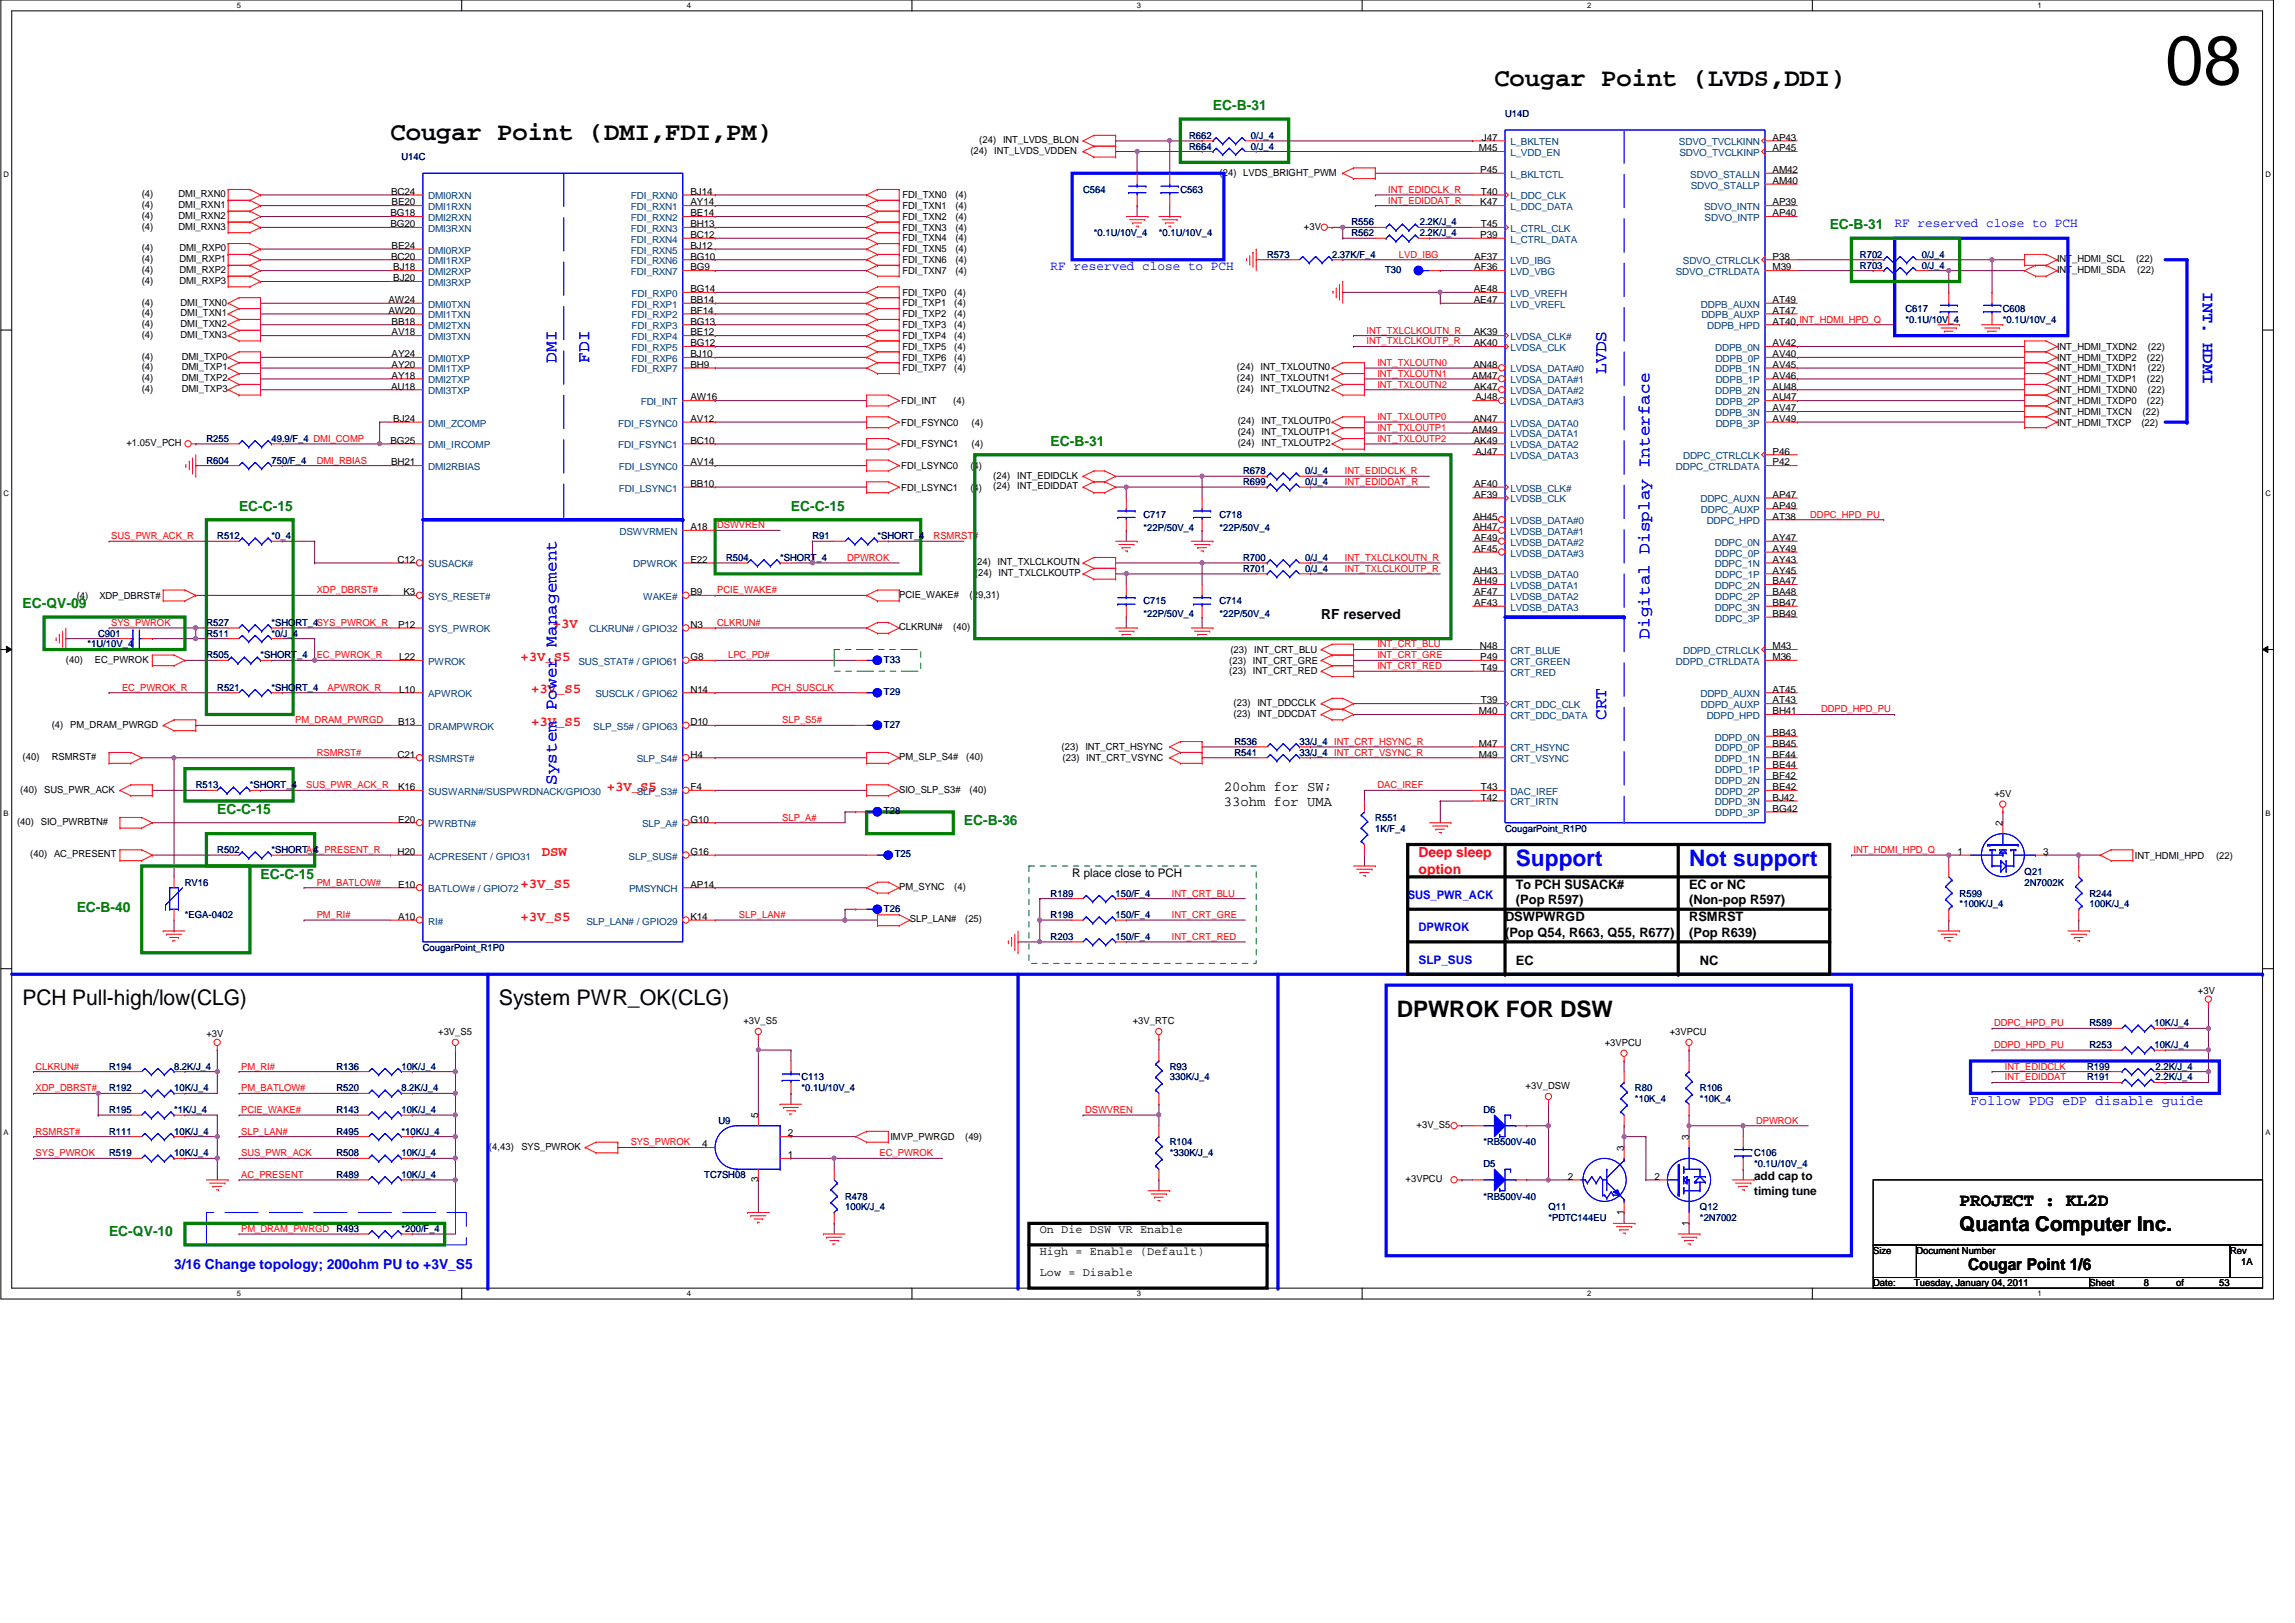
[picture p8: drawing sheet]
<svg xmlns="http://www.w3.org/2000/svg" width="420mm" height="297mm" viewBox="0 0 420 297" stroke-linecap="round" stroke-linejoin="round" font-family="sans-serif">
<defs><g id="words">
<text font-size="12.7" x="396.4" y="15.5">08</text>
<g font-size="4.7">
<text x="273.6" y="15.8">Cougar Point (LVDS,DDI)</text>
<text x="71.5" y="25.7">Cougar Point (DMI,FDI,PM)</text>
</g>
<g font-size="4.1" fill="#00f">
<text x="277.5" y="158.4">Support</text>
<text x="309.2" y="158.4">Not support</text>
</g>
<text font-size="4.1" x="255.7" y="186.1">DPWROK FOR DSW</text>
<g font-size="3.9">
<text x="4.1" y="183.9">PCH Pull-high/low(CLG)</text>
<text x="91.3" y="183.9">System PWR_OK(CLG)</text>
</g>
<text font-size="3.7" x="358.8" y="225.4">Quanta Computer Inc.</text>
<text font-size="3.3" x="358.8" y="220.7">PROJECT : KL2D</text>
<g font-size="3.1" fill="#00f">
<text x="403.3" y="53.5" transform="rotate(90 403.3 53.5)">INT. HDMI</text>
<text x="101.9" y="66.4" transform="rotate(-90 101.9 66.4)">DMI</text>
<text x="107.9" y="66.4" transform="rotate(-90 107.9 66.4)">FDI</text>
<text x="294.1" y="68.4" transform="rotate(-90 294.1 68.4)">LVDS</text>
<text x="302" y="116.9" transform="rotate(-90 302 116.9)">Digital Display Interface</text>
<text x="294.1" y="131.7" transform="rotate(-90 294.1 131.7)">CRT</text>
<text x="101.9" y="143.6" transform="rotate(-90 101.9 143.6)">System Power Management</text>
</g>
<text font-size="3" x="360.3" y="232.4">Cougar Point 1/6</text>
<g font-size="2.5" fill="#008000">
<text x="222.1" y="20.2">EC-B-31</text>
<text x="335" y="42">EC-B-31</text>
<text x="192.4" y="81.6">EC-B-31</text>
<text x="43.8" y="93.5">EC-C-15</text>
<text x="144.8" y="93.5">EC-C-15</text>
<text x="4.1" y="111.3">EC-QV-09</text>
<text x="39.8" y="149">EC-C-15</text>
<text x="176.5" y="151">EC-B-36</text>
<text x="47.7" y="160.9">EC-C-15</text>
<text x="14" y="166.8">EC-B-40</text>
<text x="20" y="226.3">EC-QV-10</text>
</g>
<g font-size="2.5">
<text x="241.9" y="113.3">RF reserved</text>
<text x="224.1" y="144.7">20ohm for SW;</text>
<text x="224.1" y="147.5">33ohm for UMA</text>
</g>
<g font-size="2.5" fill="#f00">
<text x="101.2" y="115">+3V</text>
<text x="95.3" y="120.9">+3V_S5</text>
<text x="97.2" y="126.9">+3V_S5</text>
<text x="97.2" y="132.8">+3V_S5</text>
<text x="111.1" y="144.7">+3V_S5</text>
<text x="99.2" y="156.6">DSW</text>
<text x="259.7" y="156.9">Deep sleep</text>
<text x="259.7" y="160">option</text>
<text x="95.3" y="162.6">+3V_S5</text>
<text x="95.3" y="168.5">+3V_S5</text>
</g>
<g font-size="2.5" fill="#00f">
<text x="360.8" y="202.2">Follow PDG eDP disable guide</text>
<text x="31.9" y="232.2">3/16 Change topology; 200ohm PU to +3V_S5</text>
</g>
<g font-size="2.4" fill="#00f">
<text x="346.9" y="41.5">RF reserved close to PCH</text>
<text x="192.4" y="49.4">RF reserved close to PCH</text>
</g>
<g font-size="2.4">
<text x="277.5" y="162.7">To PCH SUSACK#</text>
<text x="277.5" y="165.5">(Pop R597)</text>
<text x="309.2" y="162.7">EC or NC</text>
<text x="309.2" y="165.5">(Non-pop R597)</text>
<text x="275.5" y="168.6">DSWPWRGD</text>
<text x="275.5" y="171.4">(Pop Q54, R663, Q55, R677)</text>
<text x="309.2" y="168.6">RSMRST</text>
<text x="309.2" y="171.4">(Pop R639)</text>
<text x="277.5" y="176.6">EC</text>
<text x="311.2" y="176.6">NC</text>
</g>
<g font-size="2.2">
<text x="196.3" y="160.5">R place close to PCH</text>
<text x="321.1" y="216">add cap to</text>
<text x="321.1" y="218.7">timing tune</text>
<text x="190.4" y="225.7">On Die DSW VR Enable</text>
<text x="190.4" y="229.6">High = Enable (Default)</text>
<text x="190.4" y="233.6">Low = Disable</text>
</g>
<g font-size="2.2" fill="#00f">
<text x="257.7" y="164.5">SUS_PWR_ACK</text>
<text x="259.7" y="170.4">DPWROK</text>
<text x="259.7" y="176.4">SLP_SUS</text>
</g>
<g font-size="1.8" fill="#000080">
<text x="275.5" y="21.4">U14D</text>
<text x="73.5" y="29.3">U14C</text>
<text x="217.7" y="27.4">R664</text>
<text x="217.7" y="25.4">R662</text>
<text x="229" y="27.4">0/J_4</text>
<text x="229" y="25.4">0/J_4</text>
<text x="198.3" y="35.3">C564</text>
<text x="216.1" y="35.3">C563</text>
<text x="247.4" y="41.2">R556</text>
<text x="259.9" y="41.2">2.2K/J_4</text>
<text x="200.3" y="43.2">*0.1U/10V_4</text>
<text x="212.2" y="43.2">*0.1U/10V_4</text>
<text x="232" y="47.2">R573</text>
<text x="243.9" y="47.2">2.37K/F_4</text>
<text x="247.4" y="43.2">R562</text>
<text x="259.9" y="43.2">2.2K/J_4</text>
<text x="340.5" y="47.2">R702</text>
<text x="351.8" y="47.2">0/J_4</text>
<text x="253.6" y="50">T30</text>
<text x="340.5" y="49.1">R703</text>
<text x="351.8" y="49.1">0/J_4</text>
<text x="348.9" y="57.1">C617</text>
<text x="348.9" y="59.1">*0.1U/10V_4</text>
<text x="366.7" y="57.1">C608</text>
<text x="366.7" y="59.1">*0.1U/10V_4</text>
<text x="37.8" y="80.9">R255</text>
<text x="49.7" y="80.9">49.9/F_4 DMI_COMP</text>
<text x="37.8" y="84.8">R604</text>
<text x="49.7" y="84.8">750/F_4</text>
<text x="227.6" y="86.8">R678</text>
<text x="227.6" y="88.8">R699</text>
<text x="238.9" y="86.8">0/J_4</text>
<text x="238.9" y="88.8">0/J_4</text>
<text x="209.4" y="94.7">C717</text>
<text x="223.3" y="94.7">C718</text>
<text x="39.8" y="98.7">R512</text>
<text x="49.7" y="98.7">*0_4</text>
<text x="148.7" y="98.7">R91</text>
<text x="160.6" y="98.7">*SHORT_4</text>
<text x="209.4" y="97.1">*22P/50V_4</text>
<text x="223.3" y="97.1">*22P/50V_4</text>
<text x="132.9" y="102.7">R504</text>
<text x="142.8" y="102.7">*SHORT_4</text>
<text x="227.6" y="102.7">R700</text>
<text x="227.6" y="104.6">R701</text>
<text x="238.9" y="102.7">0/J_4</text>
<text x="238.9" y="104.6">0/J_4</text>
<text x="209.4" y="110.6">C715</text>
<text x="209.4" y="112.9">*22P/50V_4</text>
<text x="223.3" y="110.6">C714</text>
<text x="223.3" y="112.9">*22P/50V_4</text>
<text x="16" y="118.5">*1U/10V_4</text>
<text x="18" y="116.5">C901</text>
<text x="37.8" y="116.5">R511</text>
<text x="37.8" y="114.6">R527</text>
<text x="49.7" y="116.5">*0/J_4</text>
<text x="49.7" y="114.6">*SHORT_4SYS_PWROK_R</text>
<text x="37.8" y="120.5">R505</text>
<text x="47.7" y="120.5">*SHORT_4</text>
<text x="161.8" y="121.3">T33</text>
<text x="39.8" y="126.4">R521</text>
<text x="49.7" y="126.4">*SHORT_4</text>
<text x="161.8" y="127.2">T29</text>
<text x="161.8" y="133.2">T27</text>
<text x="226" y="136.4">R536</text>
<text x="237.9" y="136.4">33/J_4 INT_CRT_HSYNC_R</text>
<text x="226" y="138.3">R541</text>
<text x="237.9" y="138.3">33/J_4 INT_CRT_VSYNC_R</text>
<text x="35.8" y="144.3">R513</text>
<text x="45.8" y="144.3">*SHORT_4</text>
<text x="161.8" y="149">T28</text>
<text x="251.8" y="150.2">R551</text>
<text x="251.8" y="152.2">1K/F_4</text>
<text x="275.5" y="152.2">CougarPoint_R1P0</text>
<text x="39.8" y="156.2">R502</text>
<text x="49.7" y="156.2">*SHORT_4</text>
<text x="163.8" y="156.9">T25</text>
<text x="370.7" y="160.1">Q21</text>
<text x="33.9" y="162.1">RV16</text>
<text x="161.8" y="166.8">T26</text>
<text x="192.4" y="164.1">R189</text>
<text x="204.2" y="164.1">150/F_4</text>
<text x="358.8" y="164.1">R599</text>
<text x="358.8" y="166.1">*100K/J_4</text>
<text x="370.7" y="162.1">2N7002K</text>
<text x="382.6" y="164.1">R244</text>
<text x="382.6" y="166.1">100K/J_4</text>
<text x="33.9" y="168">*EGA-0402</text>
<text x="77.4" y="174">CougarPoint_R1P0</text>
<text x="192.4" y="172">R203</text>
<text x="192.4" y="168">R198</text>
<text x="204.2" y="172">150/F_4</text>
<text x="204.2" y="168">150/F_4</text>
<text x="382.6" y="187.8">R589</text>
<text x="382.6" y="191.8">R253</text>
<text x="394.4" y="187.8">10K/J_4</text>
<text x="394.4" y="191.8">10K/J_4</text>
<text x="20" y="195.8">R194</text>
<text x="31.9" y="195.8">8.2K/J_4</text>
<text x="61.6" y="195.8">R136</text>
<text x="73.5" y="195.8">10K/J_4</text>
<text x="146.8" y="197.7">C113</text>
<text x="214.2" y="195.8">R93</text>
<text x="214.2" y="197.7">330K/J_4</text>
<text x="382.1" y="197.7">R191</text>
<text x="382.1" y="195.8">R199</text>
<text x="394.6" y="197.7">2.2K/J_4</text>
<text x="394.6" y="195.8">2.2K/J_4</text>
<text x="20" y="203.7">R195</text>
<text x="20" y="199.7">R192</text>
<text x="31.9" y="203.7">*1K/J_4</text>
<text x="31.9" y="199.7">10K/J_4</text>
<text x="61.6" y="199.7">R520</text>
<text x="61.6" y="203.7">R143</text>
<text x="73.5" y="199.7">8.2K/J_4</text>
<text x="73.5" y="203.7">10K/J_4</text>
<text x="146.8" y="199.7">*0.1U/10V_4</text>
<text x="271.6" y="203.7">D6</text>
<text x="299.3" y="199.7">R80</text>
<text x="299.3" y="201.7">*10K_4</text>
<text x="311.2" y="199.7">R106</text>
<text x="311.2" y="201.7">*10K_4</text>
<text x="20" y="207.6">R111</text>
<text x="31.9" y="207.6">10K/J_4</text>
<text x="61.6" y="207.6">R495</text>
<text x="73.5" y="207.6">*10K/J_4</text>
<text x="131.5" y="205.7">U9</text>
<text x="214.2" y="209.6">R104</text>
<text x="271.6" y="209.6">*RB500V-40</text>
<text x="20" y="211.6">R519</text>
<text x="31.9" y="211.6">10K/J_4</text>
<text x="61.6" y="215.6">R489</text>
<text x="61.6" y="211.6">R508</text>
<text x="73.5" y="215.6">10K/J_4</text>
<text x="73.5" y="211.6">10K/J_4</text>
<text x="128.9" y="215.6">TC7SH08</text>
<text x="214.2" y="211.6">*330K/J_4</text>
<text x="271.6" y="213.6">D5</text>
<text x="321.1" y="211.6">C106</text>
<text x="321.1" y="213.6">*0.1U/10V_4</text>
<text x="154.7" y="219.5">R478</text>
<text x="154.7" y="221.5">100K/J_4</text>
<text x="271.6" y="219.5">*RB500V-40</text>
<text x="283.5" y="221.5">Q11</text>
<text x="311.2" y="221.5">Q12</text>
<text x="61.6" y="225.5">R493</text>
<text x="73.5" y="225.5">*200/F_4</text>
<text x="283.5" y="223.5">*PDTC144EU</text>
<text x="311.2" y="223.5">*2N7002</text>
</g>
<g font-size="1.8">
<text x="177.7" y="28.2">(24)</text>
<text x="179.3" y="26.2">(24)</text>
<text x="182" y="28.2">INT_LVDS_VDDEN</text>
<text x="183.6" y="26.2">INT_LVDS_BLON</text>
<text x="270.7" y="27.7">M45</text>
<text x="271.3" y="25.7">J47</text>
<text x="324.5" y="27.7">AP45</text>
<text x="324.5" y="25.7">AP43</text>
<text x="71.6" y="35.6">BC24</text>
<text x="126.4" y="35.6">BJ14</text>
<text x="223.3" y="32.1">(24)</text>
<text x="227.6" y="32.1">LVDS_BRIGHT_PWM</text>
<text x="271" y="31.7">P45</text>
<text x="271.1" y="35.6">T40</text>
<text x="324.5" y="33.7">AM40</text>
<text x="324.5" y="31.7">AM42</text>
<text x="25.9" y="36.1">(4)</text>
<text x="25.9" y="38.1">(4)</text>
<text x="25.9" y="40">(4)</text>
<text x="32.7" y="36.1">DMI_RXN0</text>
<text x="32.7" y="38.1">DMI_RXN1</text>
<text x="32.7" y="40">DMI_RXN2</text>
<text x="71.5" y="39.6">BG18</text>
<text x="71.5" y="41.6">BG20</text>
<text x="71.7" y="37.6">BE20</text>
<text x="126.4" y="37.6">AY14</text>
<text x="126.4" y="39.6">BE14</text>
<text x="126.4" y="41.6">BH13</text>
<text x="165.2" y="36.3">FDI_TXN0</text>
<text x="165.2" y="38.3">FDI_TXN1</text>
<text x="165.2" y="40.3">FDI_TXN2</text>
<text x="174.9" y="36.3">(4)</text>
<text x="174.9" y="38.3">(4)</text>
<text x="174.9" y="40.3">(4)</text>
<text x="271" y="37.6">K47</text>
<text x="271.1" y="41.6">T45</text>
<text x="324.5" y="39.6">AP40</text>
<text x="324.5" y="37.6">AP39</text>
<text x="25.9" y="42">(4)</text>
<text x="25.9" y="46">(4)</text>
<text x="25.9" y="48">(4)</text>
<text x="32.7" y="42">DMI_RXN3</text>
<text x="32.8" y="46">DMI_RXP0</text>
<text x="32.8" y="48">DMI_RXP1</text>
<text x="71.6" y="47.5">BC20</text>
<text x="71.7" y="45.6">BE24</text>
<text x="126.4" y="43.6">BC12</text>
<text x="126.4" y="45.6">BJ12</text>
<text x="126.4" y="47.5">BG10</text>
<text x="165.2" y="42.2">FDI_TXN3</text>
<text x="165.2" y="44.2">FDI_TXN4</text>
<text x="165.2" y="46.2">FDI_TXN5</text>
<text x="174.9" y="42.2">(4)</text>
<text x="174.9" y="44.2">(4)</text>
<text x="174.9" y="46.2">(4)</text>
<text x="238.7" y="42">+3V</text>
<text x="269.9" y="47.5">AF37</text>
<text x="271" y="43.6">P39</text>
<text x="324.5" y="47.5">P38</text>
<text x="376.6" y="48">INT_HDMI_SCL</text>
<text x="391.1" y="48">(22)</text>
<text x="25.9" y="50">(4)</text>
<text x="25.9" y="51.9">(4)</text>
<text x="32.8" y="50">DMI_RXP2</text>
<text x="32.8" y="51.9">DMI_RXP3</text>
<text x="72" y="49.5">BJ18</text>
<text x="72" y="51.5">BJ20</text>
<text x="126.4" y="49.5">BG9</text>
<text x="126.4" y="53.5">BG14</text>
<text x="165.2" y="48.2">FDI_TXN6</text>
<text x="165.2" y="50.2">FDI_TXN7</text>
<text x="174.9" y="48.2">(4)</text>
<text x="174.9" y="50.2">(4)</text>
<text x="269.8" y="53.5">AE48</text>
<text x="269.9" y="49.5">AF36</text>
<text x="324.5" y="49.5">M39</text>
<text x="376.6" y="50">INT_HDMI_SDA</text>
<text x="391.3" y="50">(22)</text>
<text x="25.9" y="55.9">(4)</text>
<text x="25.9" y="57.9">(4)</text>
<text x="25.9" y="59.9">(4)</text>
<text x="33.1" y="55.9">DMI_TXN0</text>
<text x="33.1" y="57.9">DMI_TXN1</text>
<text x="33.1" y="59.9">DMI_TXN2</text>
<text x="71.1" y="55.5">AW24</text>
<text x="71.1" y="57.4">AW20</text>
<text x="71.7" y="59.4">BB18</text>
<text x="126.4" y="55.5">BB14</text>
<text x="126.4" y="57.4">BF14</text>
<text x="126.4" y="59.4">BG13</text>
<text x="165.2" y="56.1">FDI_TXP1</text>
<text x="165.2" y="54.1">FDI_TXP0</text>
<text x="165.2" y="58.1">FDI_TXP2</text>
<text x="174.7" y="56.1">(4)</text>
<text x="174.7" y="54.1">(4)</text>
<text x="174.7" y="58.1">(4)</text>
<text x="269.8" y="55.5">AE47</text>
<text x="324.5" y="55.5">AT49</text>
<text x="324.5" y="57.4">AT47</text>
<text x="324.5" y="59.4">AT40 INT_HDMI_HPD_Q</text>
<text x="25.9" y="61.8">(4)</text>
<text x="25.9" y="65.8">(4)</text>
<text x="33.1" y="61.8">DMI_TXN3</text>
<text x="33.3" y="65.8">DMI_TXP0</text>
<text x="71.7" y="61.4">AV18</text>
<text x="71.7" y="65.4">AY24</text>
<text x="126.4" y="61.4">BE12</text>
<text x="126.4" y="63.4">BG12</text>
<text x="126.4" y="65.4">BJ10</text>
<text x="165.2" y="62.1">FDI_TXP4</text>
<text x="165.2" y="64">FDI_TXP5</text>
<text x="165.2" y="66">FDI_TXP6</text>
<text x="165.2" y="60.1">FDI_TXP3</text>
<text x="174.7" y="62.1">(4)</text>
<text x="174.7" y="64">(4)</text>
<text x="174.7" y="66">(4)</text>
<text x="174.7" y="60.1">(4)</text>
<text x="269.8" y="61.4">AK39</text>
<text x="269.8" y="63.4">AK40</text>
<text x="324.5" y="63.4">AV42</text>
<text x="324.5" y="65.4">AV40</text>
<text x="376.6" y="64">INT_HDMI_TXDN2</text>
<text x="376.6" y="66">INT_HDMI_TXDP2</text>
<text x="393.1" y="66">(22)</text>
<text x="393.2" y="64">(22)</text>
<text x="25.9" y="67.8">(4)</text>
<text x="25.9" y="69.8">(4)</text>
<text x="25.9" y="71.8">(4)</text>
<text x="33.3" y="67.8">DMI_TXP1</text>
<text x="33.3" y="69.8">DMI_TXP2</text>
<text x="33.3" y="71.8">DMI_TXP3</text>
<text x="71.6" y="71.3">AU18</text>
<text x="71.7" y="67.3">AY20</text>
<text x="71.7" y="69.3">AY18</text>
<text x="126.4" y="67.3">BH9</text>
<text x="165.2" y="68">FDI_TXP7</text>
<text x="174.7" y="68">(4)</text>
<text x="226.4" y="67.8">(24)</text>
<text x="226.4" y="71.8">(24)</text>
<text x="226.4" y="69.8">(24)</text>
<text x="230.8" y="67.8">INT_TXLOUTN0</text>
<text x="230.8" y="71.8">INT_TXLOUTN2</text>
<text x="230.8" y="69.8">INT_TXLOUTN1</text>
<text x="269.5" y="69.3">AM47</text>
<text x="269.7" y="67.3">AN48</text>
<text x="269.8" y="71.3">AK47</text>
<text x="324.5" y="67.3">AV45</text>
<text x="324.5" y="71.3">AU48</text>
<text x="324.5" y="69.3">AV46</text>
<text x="376.6" y="72">INT_HDMI_TXDN0</text>
<text x="376.6" y="68">INT_HDMI_TXDN1</text>
<text x="376.6" y="70">INT_HDMI_TXDP1</text>
<text x="393.1" y="70">(22)</text>
<text x="393.2" y="72">(22)</text>
<text x="393.2" y="68">(22)</text>
<text x="72" y="77.2">BJ24</text>
<text x="126.4" y="77.2">AV12</text>
<text x="126.4" y="73.3">AW16</text>
<text x="165" y="73.9">FDI_INT</text>
<text x="165" y="77.9">FDI_FSYNC0</text>
<text x="174.5" y="73.9">(4)</text>
<text x="177.9" y="77.9">(4)</text>
<text x="226.6" y="77.7">(24)</text>
<text x="231" y="77.7">INT_TXLOUTP0</text>
<text x="269.7" y="77.2">AN47</text>
<text x="270.1" y="73.3">AJ48</text>
<text x="324.5" y="75.3">AV47</text>
<text x="324.5" y="73.3">AU47</text>
<text x="324.5" y="77.2">AV49</text>
<text x="376.6" y="75.9">INT_HDMI_TXCN</text>
<text x="376.6" y="77.9">INT_HDMI_TXCP</text>
<text x="376.6" y="73.9">INT_HDMI_TXDP0</text>
<text x="392" y="77.9">(22)</text>
<text x="392.2" y="75.9">(22)</text>
<text x="393.1" y="73.9">(22)</text>
<text x="23.1" y="81.7">+1.05V_PCH</text>
<text x="71.5" y="81.2">BG25</text>
<text x="126.4" y="81.2">BC10</text>
<text x="165" y="81.9">FDI_FSYNC1</text>
<text x="177.9" y="81.9">(4)</text>
<text x="226.6" y="79.7">(24)</text>
<text x="226.6" y="81.7">(24)</text>
<text x="231" y="79.7">INT_TXLOUTP1</text>
<text x="231" y="81.7">INT_TXLOUTP2</text>
<text x="269.5" y="79.2">AM49</text>
<text x="269.8" y="81.2">AK49</text>
<text x="270.1" y="83.2">AJ47</text>
<text x="324.5" y="83.2">P46</text>
<text x="71.6" y="85.2">BH21</text>
<text x="126.4" y="85.2">AV14</text>
<text x="126.4" y="89.1">BB10</text>
<text x="165" y="85.8">FDI_LSYNC0</text>
<text x="165" y="89.8">FDI_LSYNC1</text>
<text x="177.7" y="85.8">(4)</text>
<text x="177.7" y="89.8">(4)</text>
<text x="181.9" y="87.6">(24)</text>
<text x="181.9" y="89.6">(24)</text>
<text x="186.2" y="87.6">INT_EDIDCLK</text>
<text x="186.2" y="89.6">INT_EDIDDAT</text>
<text x="269.9" y="89.1">AF40</text>
<text x="324.5" y="85.2">P42</text>
<text x="269.7" y="95.1">AH45</text>
<text x="269.9" y="91.1">AF39</text>
<text x="324.5" y="91.1">AP47</text>
<text x="324.5" y="93.1">AP49</text>
<text x="324.5" y="95.1">AT38</text>
<text x="126.4" y="97">A18</text>
<text x="269.7" y="97">AH47</text>
<text x="269.9" y="99">AF49</text>
<text x="269.9" y="101">AF45</text>
<text x="324.5" y="99">AY47</text>
<text x="324.5" y="101">AY49</text>
<text x="72.8" y="103">C12</text>
<text x="126.4" y="103">E22</text>
<text x="178.3" y="103.5">(24) INT_TXLCLKOUTN</text>
<text x="178.5" y="105.5">(24)</text>
<text x="182.8" y="105.5">INT_TXLCLKOUTP</text>
<text x="269.7" y="105">AH43</text>
<text x="269.7" y="106.9">AH49</text>
<text x="324.5" y="103">AY43</text>
<text x="324.5" y="106.9">BA47</text>
<text x="324.5" y="105">AY45</text>
<text x="14" y="109.6">(4)</text>
<text x="18.2" y="109.6">XDP_DBRST#</text>
<text x="73.9" y="108.9">K3</text>
<text x="126.4" y="108.9">B9</text>
<text x="164.6" y="109.4">PCIE_WAKE#</text>
<text x="177.5" y="109.4">(29,31)</text>
<text x="269.9" y="108.9">AF47</text>
<text x="269.9" y="110.9">AF43</text>
<text x="324.5" y="110.9">BB47</text>
<text x="324.5" y="108.9">BA48</text>
<text x="324.5" y="112.9">BB49</text>
<text x="72.9" y="114.9">P12</text>
<text x="126.4" y="114.9">N3</text>
<text x="164.6" y="115.4">CLKRUN#</text>
<text x="174.5" y="115.4">(40)</text>
<text x="225.2" y="119.5">(23)</text>
<text x="229.6" y="119.5">INT_CRT_BLU</text>
<text x="270.9" y="118.8">N48</text>
<text x="324.5" y="118.8">M43</text>
<text x="12.1" y="121.3">(40)</text>
<text x="17.4" y="121.3">EC_PWROK</text>
<text x="73.1" y="120.8">L22</text>
<text x="126.4" y="120.8">G8</text>
<text x="225" y="123.4">(23)</text>
<text x="225" y="121.5">(23)</text>
<text x="229.4" y="123.4">INT_CRT_RED</text>
<text x="229.4" y="121.5">INT_CRT_GRE</text>
<text x="271" y="120.8">P49</text>
<text x="271.1" y="122.8">T49</text>
<text x="324.5" y="120.8">M36</text>
<text x="73.1" y="126.7">L10</text>
<text x="126.4" y="126.7">N14</text>
<text x="225.8" y="131.2">(23)</text>
<text x="225.8" y="129.2">(23)</text>
<text x="230.2" y="131.2">INT_DDCDAT</text>
<text x="230.2" y="129.2">INT_DDCCLK</text>
<text x="270.7" y="130.7">M40</text>
<text x="271.1" y="128.7">T39</text>
<text x="324.5" y="126.7">AT45</text>
<text x="324.5" y="128.7">AT43</text>
<text x="324.5" y="130.7">BH41</text>
<text x="9.5" y="133.2">(4)</text>
<text x="12.9" y="133.2">PM_DRAM_PWRGD</text>
<text x="72.9" y="132.7">B13</text>
<text x="126.4" y="132.7">D10</text>
<text x="194.3" y="137.3">(23)</text>
<text x="198.7" y="137.3">INT_CRT_HSYNC</text>
<text x="270.7" y="136.7">M47</text>
<text x="324.5" y="134.7">BB43</text>
<text x="324.5" y="136.7">BB45</text>
<text x="4.1" y="139.1">(40)</text>
<text x="9.5" y="139.1">RSMRST#</text>
<text x="72.8" y="138.6">C21</text>
<text x="126.4" y="138.6">H4</text>
<text x="164.6" y="139.1">PM_SLP_S4#</text>
<text x="176.9" y="139.1">(40)</text>
<text x="194.5" y="139.3">(23)</text>
<text x="198.9" y="139.3">INT_CRT_VSYNC</text>
<text x="270.7" y="138.6">M49</text>
<text x="324.5" y="142.6">BF42</text>
<text x="324.5" y="138.6">BF44</text>
<text x="324.5" y="140.6">BE44</text>
<text x="3.7" y="145.1">(40)</text>
<text x="8.1" y="145.1">SUS_PWR_ACK</text>
<text x="72.9" y="144.6">K16</text>
<text x="126.4" y="144.6">F4</text>
<text x="164.6" y="145.1">SIO_SLP_S3#</text>
<text x="177.5" y="145.1">(40)</text>
<text x="271.1" y="146.6">T42</text>
<text x="271.1" y="144.6">T43</text>
<text x="324.5" y="146.6">BJ42</text>
<text x="324.5" y="144.6">BE42</text>
<text x="324.5" y="148.5">BG42</text>
<text x="365.1" y="145.8">+5V</text>
<text x="3.1" y="151">(40)</text>
<text x="7.5" y="151">SIO_PWRBTN#</text>
<text x="72.9" y="150.5">E20</text>
<text x="126.4" y="150.5">G10</text>
<text x="366.6" y="151.2" transform="rotate(-90 366.6 151.2)">2</text>
<text x="5.5" y="156.9">(40)</text>
<text x="9.9" y="156.9">AC_PRESENT</text>
<text x="72.8" y="156.5">H20</text>
<text x="126.4" y="156.5">G16</text>
<text x="358.4" y="156.5">1</text>
<text x="374" y="156.5">3</text>
<text x="390.9" y="157.1">INT_HDMI_HPD</text>
<text x="405.7" y="157.1">(22)</text>
<text x="72.9" y="162.4">E10</text>
<text x="126.4" y="162.4">AP14</text>
<text x="164.6" y="162.9">PM_SYNC</text>
<text x="174.7" y="162.9">(4)</text>
<text x="72.9" y="168.4">A10</text>
<text x="126.4" y="168.4">K14</text>
<text x="166.6" y="168.8">SLP_LAN#</text>
<text x="176.7" y="168.8">(25)</text>
<text x="402.4" y="181.9">+3V</text>
<text x="37.8" y="189.8">+3V</text>
<text x="80.2" y="189.4">+3V_S5</text>
<text x="136.1" y="187.5">+3V_S5</text>
<text x="207.4" y="187.5">+3V_RTC</text>
<text x="293.8" y="191.4">+3VPCU</text>
<text x="305.7" y="189.4">+3VPCU</text>
<text x="279.3" y="199.3">+3V_DSW</text>
<text x="128.6" y="210">4</text>
<text x="138.8" y="204.6" transform="rotate(-90 138.8 204.6)">5</text>
<text x="144.2" y="208">2</text>
<text x="163" y="208.7">IMVP_PWRGD</text>
<text x="176.7" y="208.7">(49)</text>
<text x="259.3" y="206.5">+3V_S5</text>
<text x="309.2" y="208.6" transform="rotate(-90 309.2 208.6)">3</text>
<text x="89.5" y="210.4">(4,43)</text>
<text x="95.5" y="210.4">SYS_PWROK</text>
<text x="144.2" y="212">1</text>
<text x="287.1" y="215.9">2</text>
<text x="297.3" y="210.6" transform="rotate(-90 297.3 210.6)">3</text>
<text x="302.9" y="215.9">2</text>
<text x="138.8" y="216.4" transform="rotate(-90 138.8 216.4)">3</text>
<text x="257.3" y="216.4">+3VPCU</text>
<text x="297.3" y="222.3" transform="rotate(-90 297.3 222.3)">1</text>
<text x="309.2" y="224.3" transform="rotate(-90 309.2 224.3)">1</text>
<text x="342.9" y="229.4">Size</text>
<text x="350.8" y="229.4">Document Number</text>
<text x="408.3" y="229.4">Rev</text>
<text x="410.3" y="231.4">1A</text>
<text x="342.9" y="235.4">Date:</text>
<text x="350.4" y="235.4">Tuesday, January 04, 2011</text>
<text x="382.6" y="235.4">Sheet</text>
<text x="392.5" y="235.4">8</text>
<text x="398.4" y="235.4">of</text>
<text x="406.3" y="235.4">53</text>
</g>
<g font-size="1.8" fill="#004080">
<text x="276.5" y="26.6">L_BKLTEN</text>
<text x="276.5" y="28.5">L_VDD_EN</text>
<text x="307.4" y="26.6">SDVO_TVCLKINN</text>
<text x="307.5" y="28.5">SDVO_TVCLKINP</text>
<text x="276.5" y="32.5">L_BKLTCTL</text>
<text x="309.4" y="32.5">SDVO_STALLN</text>
<text x="309.5" y="34.5">SDVO_STALLP</text>
<text x="78.4" y="36.5">DMI0RXN</text>
<text x="78.4" y="38.4">DMI1RXN</text>
<text x="78.4" y="40.4">DMI2RXN</text>
<text x="115.5" y="36.5">FDI_RXN0</text>
<text x="115.5" y="38.4">FDI_RXN1</text>
<text x="115.5" y="40.4">FDI_RXN2</text>
<text x="276.5" y="36.5">L_DDC_CLK</text>
<text x="276.5" y="38.4">L_DDC_DATA</text>
<text x="312" y="38.4">SDVO_INTN</text>
<text x="312.1" y="40.4">SDVO_INTP</text>
<text x="78.4" y="42.4">DMI3RXN</text>
<text x="78.4" y="46.4">DMI0RXP</text>
<text x="115.5" y="42.4">FDI_RXN3</text>
<text x="115.5" y="44.4">FDI_RXN4</text>
<text x="115.5" y="46.4">FDI_RXN5</text>
<text x="276.5" y="42.4">L_CTRL_CLK</text>
<text x="276.5" y="44.4">L_CTRL_DATA</text>
<text x="78.4" y="48.3">DMI1RXP</text>
<text x="78.4" y="50.3">DMI2RXP</text>
<text x="78.4" y="52.3">DMI3RXP</text>
<text x="115.5" y="48.3">FDI_RXN6</text>
<text x="115.5" y="50.3">FDI_RXN7</text>
<text x="276.5" y="48.3">LVD_IBG</text>
<text x="276.5" y="50.3">LVD_VBG</text>
<text x="306.8" y="50.3">SDVO_CTRLDATA</text>
<text x="308.1" y="48.3">SDVO_CTRLCLK</text>
<text x="78.4" y="56.3">DMI0TXN</text>
<text x="78.4" y="58.3">DMI1TXN</text>
<text x="115.6" y="54.3">FDI_RXP0</text>
<text x="115.6" y="56.3">FDI_RXP1</text>
<text x="115.6" y="58.3">FDI_RXP2</text>
<text x="276.5" y="54.3">LVD_VREFH</text>
<text x="276.5" y="56.3">LVD_VREFL</text>
<text x="311.4" y="56.3">DDPB_AUXN</text>
<text x="311.5" y="58.3">DDPB_AUXP</text>
<text x="78.4" y="60.2">DMI2TXN</text>
<text x="78.4" y="62.2">DMI3TXN</text>
<text x="115.6" y="60.2">FDI_RXP3</text>
<text x="115.6" y="62.2">FDI_RXP4</text>
<text x="115.6" y="64.2">FDI_RXP5</text>
<text x="276.5" y="62.2">LVDSA_CLK#</text>
<text x="276.5" y="64.2">LVDSA_CLK</text>
<text x="312.5" y="60.2">DDPB_HPD</text>
<text x="314" y="64.2">DDPB_0N</text>
<text x="78.4" y="66.2">DMI0TXP</text>
<text x="78.4" y="68.2">DMI1TXP</text>
<text x="78.4" y="70.1">DMI2TXP</text>
<text x="115.6" y="66.2">FDI_RXP6</text>
<text x="115.6" y="68.2">FDI_RXP7</text>
<text x="276.5" y="68.2">LVDSA_DATA#0</text>
<text x="276.5" y="70.1">LVDSA_DATA#1</text>
<text x="314" y="68.2">DDPB_1N</text>
<text x="314.1" y="66.2">DDPB_0P</text>
<text x="314.1" y="70.1">DDPB_1P</text>
<text x="78.4" y="72.1">DMI3TXP</text>
<text x="117.3" y="74.1">FDI_INT</text>
<text x="276.5" y="72.1">LVDSA_DATA#2</text>
<text x="276.5" y="74.1">LVDSA_DATA#3</text>
<text x="314" y="72.1">DDPB_2N</text>
<text x="314" y="76.1">DDPB_3N</text>
<text x="314.1" y="74.1">DDPB_2P</text>
<text x="78.4" y="78.1">DMI_ZCOMP</text>
<text x="78.4" y="82">DMI_IRCOMP</text>
<text x="113.2" y="78.1">FDI_FSYNC0</text>
<text x="113.2" y="82">FDI_FSYNC1</text>
<text x="276.5" y="78.1">LVDSA_DATA0</text>
<text x="276.5" y="80.1">LVDSA_DATA1</text>
<text x="276.5" y="82">LVDSA_DATA2</text>
<text x="314.1" y="78.1">DDPB_3P</text>
<text x="78.4" y="86">DMI2RBIAS</text>
<text x="113.3" y="86">FDI_LSYNC0</text>
<text x="113.3" y="90">FDI_LSYNC1</text>
<text x="276.5" y="84">LVDSA_DATA3</text>
<text x="276.5" y="90">LVDSB_CLK#</text>
<text x="306.8" y="86">DDPC_CTRLDATA</text>
<text x="308.1" y="84">DDPC_CTRLCLK</text>
<text x="276.5" y="91.9">LVDSB_CLK</text>
<text x="276.5" y="95.9">LVDSB_DATA#0</text>
<text x="311.3" y="91.9">DDPC_AUXN</text>
<text x="311.4" y="93.9">DDPC_AUXP</text>
<text x="312.5" y="95.9">DDPC_HPD</text>
<text x="113.4" y="97.9">DSWVRMEN</text>
<text x="276.5" y="97.9">LVDSB_DATA#1</text>
<text x="276.5" y="99.9">LVDSB_DATA#2</text>
<text x="276.5" y="101.9">LVDSB_DATA#3</text>
<text x="313.9" y="99.9">DDPC_0N</text>
<text x="314" y="101.9">DDPC_0P</text>
<text x="78.4" y="103.8">SUSACK#</text>
<text x="115.9" y="103.8">DPWROK</text>
<text x="276.5" y="105.8">LVDSB_DATA0</text>
<text x="276.5" y="107.8">LVDSB_DATA1</text>
<text x="313.9" y="103.8">DDPC_1N</text>
<text x="313.9" y="107.8">DDPC_2N</text>
<text x="314" y="105.8">DDPC_1P</text>
<text x="78.4" y="109.8">SYS_RESET#</text>
<text x="117.7" y="109.8">WAKE#</text>
<text x="276.5" y="109.8">LVDSB_DATA2</text>
<text x="276.5" y="111.8">LVDSB_DATA3</text>
<text x="313.9" y="111.8">DDPC_3N</text>
<text x="314" y="109.8">DDPC_2P</text>
<text x="314" y="113.7">DDPC_3P</text>
<text x="78.4" y="115.7">SYS_PWROK</text>
<text x="107.9" y="115.7">CLKRUN# / GPIO32</text>
<text x="276.5" y="119.7">CRT_BLUE</text>
<text x="308.1" y="119.7">DDPD_CTRLCLK</text>
<text x="78.4" y="121.7">PWROK</text>
<text x="105.9" y="121.7">SUS_STAT# / GPIO61</text>
<text x="276.5" y="121.7">CRT_GREEN</text>
<text x="276.5" y="123.7">CRT_RED</text>
<text x="306.8" y="121.7">DDPD_CTRLDATA</text>
<text x="78.4" y="127.6">APWROK</text>
<text x="109" y="127.6">SUSCLK / GPIO62</text>
<text x="276.5" y="129.6">CRT_DDC_CLK</text>
<text x="276.5" y="131.6">CRT_DDC_DATA</text>
<text x="311.3" y="127.6">DDPD_AUXN</text>
<text x="311.4" y="129.6">DDPD_AUXP</text>
<text x="312.5" y="131.6">DDPD_HPD</text>
<text x="78.4" y="133.6">DRAMPWROK</text>
<text x="108.6" y="133.6">SLP_S5# / GPIO63</text>
<text x="276.5" y="137.5">CRT_HSYNC</text>
<text x="313.9" y="135.6">DDPD_0N</text>
<text x="314" y="137.5">DDPD_0P</text>
<text x="78.4" y="139.5">RSMRST#</text>
<text x="116.6" y="139.5">SLP_S4#</text>
<text x="276.5" y="139.5">CRT_VSYNC</text>
<text x="313.9" y="143.5">DDPD_2N</text>
<text x="313.9" y="139.5">DDPD_1N</text>
<text x="314" y="141.5">DDPD_1P</text>
<text x="78.4" y="145.5">SUSWARN#/SUSPWRDNACK/GPIO30</text>
<text x="116.6" y="145.5">SLP_S3#</text>
<text x="276.5" y="147.4">CRT_IRTN</text>
<text x="276.5" y="145.5">DAC_IREF</text>
<text x="313.9" y="147.4">DDPD_3N</text>
<text x="314" y="145.5">DDPD_2P</text>
<text x="314" y="149.4">DDPD_3P</text>
<text x="78.4" y="151.4">PWRBTN#</text>
<text x="117.5" y="151.4">SLP_A#</text>
<text x="78.4" y="157.3">ACPRESENT / GPIO31</text>
<text x="115.1" y="157.3">SLP_SUS#</text>
<text x="78.4" y="163.3">BATLOW# / GPIO72</text>
<text x="115.2" y="163.3">PMSYNCH</text>
<text x="78.4" y="169.2">RI#</text>
<text x="107.3" y="169.2">SLP_LAN# / GPIO29</text>
</g>
<g font-size="1.8" fill="#f00">
<text x="254.2" y="35.3">INT_EDIDCLK_R</text>
<text x="254.2" y="37.3">INT_EDIDDAT_R</text>
<text x="256.1" y="47.2">LVD_IBG</text>
<text x="250.2" y="63">INT_TXLCLKOUTP_R</text>
<text x="250.2" y="61">INT_TXLCLKOUTN_R</text>
<text x="252.2" y="67">INT_TXLOUTN0</text>
<text x="252.2" y="71">INT_TXLOUTN2</text>
<text x="252.2" y="69">INT_TXLOUTN1</text>
<text x="252.2" y="76.9">INT_TXLOUTP0</text>
<text x="252.2" y="80.9">INT_TXLOUTP2</text>
<text x="252.2" y="78.9">INT_TXLOUTP1</text>
<text x="58" y="84.8">DMI_RBIAS</text>
<text x="246.2" y="88.8">INT_EDIDDAT_R</text>
<text x="246.2" y="86.8">INT_EDIDCLK_R</text>
<text x="331.4" y="94.7">DDPC_HPD_PU</text>
<text x="20.4" y="98.7">SUS_PWR_ACK_R</text>
<text x="131.3" y="96.7">DSWVREN</text>
<text x="170.9" y="98.7">RSMRST#</text>
<text x="155.1" y="102.7">DPWROK</text>
<text x="246.2" y="102.7">INT_TXLCLKOUTN_R</text>
<text x="246.2" y="104.6">INT_TXLCLKOUTP_R</text>
<text x="58" y="108.6">XDP_DBRST#</text>
<text x="131.3" y="108.6">PCIE_WAKE#</text>
<text x="20.4" y="114.6">SYS_PWROK</text>
<text x="131.3" y="114.6">CLKRUN#</text>
<text x="252.2" y="118.5">INT_CRT_BLU</text>
<text x="58" y="120.5">EC_PWROK_R</text>
<text x="133.3" y="120.5">LPC_PD#</text>
<text x="252.2" y="122.5">INT_CRT_RED</text>
<text x="252.2" y="120.5">INT_CRT_GRE</text>
<text x="22.3" y="126.4">EC_PWROK_R</text>
<text x="60" y="126.4">APWROK_R</text>
<text x="141.2" y="126.4">PCH_SUSCLK</text>
<text x="333.4" y="130.4">DDPD_HPD_PU</text>
<text x="54" y="132.4">PM_DRAM_PWRGD</text>
<text x="143.2" y="132.4">SLP_S5#</text>
<text x="58" y="138.3">RSMRST#</text>
<text x="56" y="144.3">SUS_PWR_ACK_R</text>
<text x="252.2" y="144.3">DAC_IREF</text>
<text x="143.2" y="150.2">SLP_A#</text>
<text x="56" y="156.1">AC_PRESENT_R</text>
<text x="339.3" y="156.1">INT_HDMI_HPD_Q</text>
<text x="58" y="162.1">PM_BATLOW#</text>
<text x="214.5" y="164.1">INT_CRT_BLU</text>
<text x="58" y="168">PM_RI#</text>
<text x="135.3" y="168">SLP_LAN#</text>
<text x="214.5" y="168">INT_CRT_GRE</text>
<text x="214.5" y="172">INT_CRT_RED</text>
<text x="365.1" y="187.8">DDPC_HPD_PU</text>
<text x="365.1" y="191.8">DDPD_HPD_PU</text>
<text x="6.5" y="195.7">CLKRUN#</text>
<text x="44.1" y="195.7">PM_RI#</text>
<text x="367.1" y="195.7">INT_EDIDCLK</text>
<text x="367.1" y="197.7">INT_EDIDDAT</text>
<text x="6.5" y="199.7">XDP_DBRST#</text>
<text x="44.1" y="199.7">PM_BATLOW#</text>
<text x="44.1" y="203.7">PCIE_WAKE#</text>
<text x="198.7" y="203.7">DSWVREN</text>
<text x="6.5" y="207.6">RSMRST#</text>
<text x="44.1" y="207.6">SLP_LAN#</text>
<text x="115.5" y="209.6">SYS_PWROK</text>
<text x="321.5" y="205.7">DPWROK</text>
<text x="6.5" y="211.6">SYS_PWROK</text>
<text x="44.1" y="215.6">AC_PRESENT</text>
<text x="44.1" y="211.6">SUS_PWR_ACK</text>
<text x="161" y="211.6">EC_PWROK</text>
<text x="44.1" y="225.5">PM_DRAM_PWRGD</text>
</g>
<g font-size="1.4">
<text x="43.3" y="1.5">5</text>
<text x="125.7" y="1.5">4</text>
<text x="208.1" y="1.5">3</text>
<text x="290.6" y="1.5">2</text>
<text x="373" y="1.5">1</text>
<text x=".7" y="32.4">D</text>
<text x="414.7" y="32.4">D</text>
<text x=".7" y="90.8">C</text>
<text x="414.7" y="90.8">C</text>
<text x=".7" y="149.3">B</text>
<text x="414.7" y="149.3">B</text>
<text x=".7" y="207.7">A</text>
<text x="414.7" y="207.7">A</text>
<text x="43.3" y="237.2">5</text>
<text x="125.7" y="237.2">4</text>
<text x="208.1" y="237.2">3</text>
<text x="290.6" y="237.2">2</text>
<text x="373" y="237.2">1</text>
</g>
</g></defs>
<path d="M.2 0h416v237.7h-416zM2.1 2h412.1v233.8h-412.1z" fill="none" stroke="#000" stroke-width=".18"/>
<g fill="#fff">
<path d="M43.3 .3h.8v1.5h-.8z"/>
<path d="M43.3 236h.8v1.5h-.8z"/>
</g>
<path d="M84.5 0v2M84.5 235.8v1.9" fill="none" stroke="#000" stroke-width=".18"/>
<g fill="#fff">
<path d="M125.7 .3h.8v1.5h-.8z"/>
<path d="M125.7 236h.8v1.5h-.8z"/>
</g>
<path d="M167 0v2M167 235.8v1.9" fill="none" stroke="#000" stroke-width=".18"/>
<g fill="#fff">
<path d="M208.1 .3h.8v1.5h-.8z"/>
<path d="M208.1 236h.8v1.5h-.8z"/>
</g>
<path d="M249.4 0v2M249.4 235.8v1.9" fill="none" stroke="#000" stroke-width=".18"/>
<g fill="#fff">
<path d="M290.6 .3h.7v1.5h-.7z"/>
<path d="M290.6 236h.7v1.5h-.7z"/>
</g>
<path d="M331.8 0v2M331.8 235.8v1.9" fill="none" stroke="#000" stroke-width=".18"/>
<g fill="#fff">
<path d="M373 .3h.7v1.5h-.7z"/>
<path d="M373 236h.7v1.5h-.7z"/>
<path d="M.7 31.2h.9v1.5h-.9z"/>
<path d="M414.7 31.2h1v1.5h-1z"/>
<path d="M.7 89.6h.9v1.5h-.9z"/>
<path d="M414.7 89.6h1v1.5h-1z"/>
</g>
<path d="M.2 60.4h1.9M414.2 60.4h2" fill="none" stroke="#000" stroke-width=".18"/>
<g fill="#fff">
<path d="M.7 148.1h.9v1.5h-.9z"/>
<path d="M414.7 148.1h.9v1.5h-.9z"/>
</g>
<path d="M.2 118.9h1.9M1.2 118.3l.9 .6-.9 .5zM414.2 118.9l1-.6v1.1zM414.2 118.9h2" fill="none" stroke="#000" stroke-width=".18"/>
<path d="M1.2 118.3l.9 .6-.9 .5zM414.2 118.9l1-.6v1.1z" fill="#000"/>
<g fill="#fff">
<path d="M.7 206.5h.9v1.5h-.9z"/>
<path d="M414.7 206.5h.9v1.5h-.9z"/>
</g>
<path d="M.2 177.3h1.9M414.2 177.3h2" fill="none" stroke="#000" stroke-width=".18"/>
<path d="M35.8 85.2h.1M35.8 85.2h6M130.9 126.8h.1M130.9 126.8h25.8M212.2 190.2h.1M212.2 190.2v2M198.3 204.1h.1M198.3 204.1h13.9M212.2 204.1h.1M212.2 204.1v1.9" fill="none" stroke="#800040" stroke-width=".18"/>
<circle cx="212.1" cy="204" r=".38" fill="#f0f"/>
<circle cx="212.1" cy="204" r=".38" fill="none" stroke="#f0f" stroke-width=".18"/>
<path d="M148.7 99.1h.1M148.7 99.1v3.9M148.7 103h.1M148.7 103h15.9M212.2 202.1h.1M212.2 215.9h.1M212.2 202.1v2M212.2 215.9v2" fill="none" stroke="#800040" stroke-width=".18"/>
<circle cx="148.8" cy="103" r=".38" fill="#f0f"/>
<circle cx="148.8" cy="103" r=".38" fill="none" stroke="#f0f" stroke-width=".18"/>
<path d="M230 47.5h.1M230 47.5h5.9M245.8 47.5h.1M245.8 47.5h23.8M20 126.8h.1M20 126.8h21.8M33.9 120.9h.1M33.9 120.9h5.9M57.6 120.9h.1M57.6 120.9h13.9" fill="none" stroke="#800040" stroke-width=".18"/>
<circle cx="57.6" cy="120.8" r=".37" fill="#f0f"/>
<circle cx="57.6" cy="120.8" r=".37" fill="none" stroke="#f0f" stroke-width=".18"/>
<path d="M35.8 114.9h.1M35.8 114.9h6M51.7 114.9h.1M51.7 114.9h19.8" fill="none" stroke="#800040" stroke-width=".18"/>
<circle cx="35.8" cy="114.9" r=".38" fill="#f0f"/>
<circle cx="35.8" cy="114.9" r=".38" fill="none" stroke="#f0f" stroke-width=".18"/>
<g fill="none" stroke="#800040" stroke-width=".18">
<path d="M263.7 49.5h.1M263.7 49.5h5.9M130.9 73.3h.1M130.9 77.3h.1M130.9 73.3h27.8M130.9 77.3h27.8M249.8 67.4h.1M249.8 71.3h.1M249.8 69.3h.1M249.8 67.4h19.8M249.8 71.3h19.8M249.8 69.3h19.8"/>
<path d="M20 99.1h.1M20 99.1h21.8M130.9 81.2h.1M130.9 85.2h.1M130.9 89.2h.1M130.9 81.2h27.8M130.9 85.2h27.8M130.9 89.2h27.8M130.9 103h.1M130.9 109h.1M130.9 103h4M130.9 109h27.8"/>
<path d="M51.7 126.8h.1M51.7 126.8h19.8M130.9 132.8h.1M130.9 132.8h25.8M130.9 150.6h.1M130.9 150.6h23.8M130.9 162.5h.1M130.9 162.5h27.8M39.8 212h.1M39.8 212v3.9"/>
</g>
<circle cx="39.8" cy="212" r=".38" fill="#f0f"/>
<circle cx="39.8" cy="212" r=".38" fill="none" stroke="#f0f" stroke-width=".18"/>
<path d="M39.8 196.1h.1M39.8 196.1v4h-5.9M33.9 204.1h.1M33.9 200.1h.1M33.9 204.1h5.9M39.8 204.1h.1M39.8 204.1v3.9" fill="none" stroke="#800040" stroke-width=".18"/>
<circle cx="39.8" cy="196.1" r=".38" fill="#f0f"/>
<circle cx="39.8" cy="196.1" r=".38" fill="none" stroke="#f0f" stroke-width=".18"/>
<path d="M18 200.1h.1M18 200.1h5.9" fill="none" stroke="#800040" stroke-width=".18"/>
<circle cx="18" cy="200.1" r=".37" fill="#f0f"/>
<circle cx="18" cy="200.1" r=".37" fill="none" stroke="#f0f" stroke-width=".18"/>
<g fill="none" stroke="#800040" stroke-width=".18">
<path d="M130.9 114.9h.1M130.9 114.9h27.8M6.1 196.1h.1M6.1 196.1h17.8M33.9 196.1h.1M39.8 192.2h.1M39.8 192.2v3.9h-5.9M6.1 212h.1M6.1 208h.1M6.1 200.1h.1M6.1 212h17.8M6.1 208h17.8"/>
<path d="M6.1 200.1h11.9v4M18 204.1h.1M18 204.1h5.9M33.9 212h.1M33.9 208h.1M33.9 212h5.9M33.9 208h5.9M144.8 212h.1M144.8 212h27.7M152.7 212h.1M152.7 223.9h.1M152.7 223.9v1.9"/>
</g>
<circle cx="152.7" cy="212" r=".38" fill="#f0f"/>
<circle cx="152.7" cy="212" r=".38" fill="none" stroke="#f0f" stroke-width=".18"/>
<g fill="none" stroke="#800040" stroke-width=".18">
<path d="M47.7 35.7h.1M47.7 37.6h.1M47.7 39.6h.1M47.7 35.7h23.8M47.7 37.6h23.8M47.7 39.6h23.8M251.8 31.7h.1M251.8 35.7h.1M251.8 37.6h.1M251.8 35.7h17.8M251.8 37.6h17.8M251.8 31.7h17.8"/>
<path d="M47.7 45.6h.1M47.7 47.5h.1M47.7 49.5h.1M47.7 51.5h.1M47.7 55.5h.1M47.7 57.4h.1M47.7 59.4h.1M47.7 41.6h.1M47.7 45.6h23.8M47.7 47.5h23.8M47.7 49.5h23.8M47.7 51.5h23.8"/>
<path d="M47.7 55.5h23.8M47.7 57.4h23.8M47.7 59.4h23.8M47.7 41.6h23.8M329 59.4h.1M329 59.4h17.9M47.7 61.4h.1M47.7 65.4h.1M47.7 67.4h.1M47.7 69.3h.1M47.7 71.3h.1M47.7 61.4h23.8"/>
<path d="M47.7 65.4h23.8M47.7 67.4h23.8M47.7 69.3h23.8M47.7 71.3h23.8M329 63.4h.1M329 65.4h.1M329 67.4h.1M329 69.3h.1M329 71.3h.1M329 73.3h.1M329 75.3h.1M329 77.3h.1"/>
<path d="M329 65.4h41.7M329 67.4h41.7M329 69.3h41.7M329 71.3h41.7M329 63.4h41.7M329 73.3h41.7M329 75.3h41.7M329 77.3h41.7M57.6 99.1h.1M57.6 99.1v3.9M329 95.1h15.9M344.9 95.1h.1"/>
<path d="M20 114.9h.1M20 114.9h15.8M35.8 116.9h.1M35.8 114.9h.1M35.8 116.9h6M35.8 114.9v2M144.8 103h3.9M148.7 103h.1M130.9 138.7h.1M130.9 138.7h27.8M220.1 136.7h.1M220.1 138.7h.1"/>
<path d="M220.1 136.7h9.9M220.1 138.7h9.9M239.9 136.7h.1M239.9 138.7h.1M239.9 136.7h29.7M239.9 138.7h29.7M27.9 144.7h.1M27.9 156.5h.1M27.9 144.7h9.9M27.9 156.5h13.9M130.9 156.5h.1M130.9 156.5h27.8"/>
<path d="M249.8 144.7h.1M249.8 156.5h.1M249.8 144.7h19.8M249.8 144.7v1.9M249.8 156.5v2M263.7 146.6h.1M263.7 146.6h5.9M263.7 146.6v4M130.9 168.4h.1M130.9 168.4h23.8M138.8 192.2h.1M138.8 190.2h.1"/>
<path d="M138.8 192.2h6M138.8 190.2v13.9M144.8 192.2h.1M144.8 192.2v2M113.1 210h.1M113.1 210h15.8M144.8 208h.1M144.8 200.1h.1M144.8 208h11.9M144.8 200.1v2M152.7 212h.1M152.7 212v2"/>
</g>
<circle cx="138.8" cy="192.1" r=".38" fill="#f0f"/>
<circle cx="138.8" cy="192.1" r=".38" fill="none" stroke="#f0f" stroke-width=".18"/>
<path d="M356.8 156.5h.1M356.8 156.5h2M356.8 168.4h.1M356.8 168.4v2M380.6 168.4h.1M380.6 168.4v2M138.8 215.9h.1M138.8 215.9v6" fill="none" stroke="#800040" stroke-width=".18"/>
<circle cx="356.8" cy="156.5" r=".38" fill="#f0f"/>
<circle cx="356.8" cy="156.5" r=".38" fill="none" stroke="#f0f" stroke-width=".18"/>
<path d="M380.6 156.5h.1M380.6 156.5h3.9" fill="none" stroke="#800040" stroke-width=".18"/>
<circle cx="380.5" cy="156.5" r=".38" fill="#f0f"/>
<circle cx="380.5" cy="156.5" r=".38" fill="none" stroke="#f0f" stroke-width=".18"/>
<g fill="none" stroke="#800040" stroke-width=".18">
<path d="M162.6 99.1h.1M162.6 99.1h13.9M247.8 130.8h.1M247.8 128.8h.1M247.8 130.8h21.8M247.8 128.8h21.8M51.7 156.5h19.8M71.5 156.5h.1M339 156.5h.1M339 156.5h17.8M356.8 156.5h.1M356.8 156.5v2"/>
<path d="M366.7 148.6h.1M366.7 148.6v2M374.6 156.5h.1M374.6 156.5h6v2M380.6 158.5h.1M186.4 172.4h.1M190.4 164.5h.1M190.4 168.4h.1M190.4 164.5v7.9h-4M206.2 168.4h.1M206.2 172.4h.1M206.2 164.5h.1"/>
<path d="M206.2 168.4h21.8M206.2 172.4h21.8M206.2 164.5h21.8"/>
</g>
<circle cx="190.3" cy="172.3" r=".38" fill="#f0f"/>
<circle cx="190.3" cy="172.3" r=".38" fill="none" stroke="#f0f" stroke-width=".18"/>
<circle cx="190.3" cy="168.4" r=".38" fill="#f0f"/>
<circle cx="190.3" cy="168.4" r=".38" fill="none" stroke="#f0f" stroke-width=".18"/>
<path d="M245.8 53.5h.1M245.8 53.5h23.8M263.7 53.5h.1M263.7 53.5v2M190.4 172.4h.1M190.4 164.5h.1M190.4 168.4h.1M190.4 172.4h5.9M190.4 164.5h5.9M190.4 168.4h5.9" fill="none" stroke="#800040" stroke-width=".18"/>
<circle cx="263.6" cy="53.5" r=".38" fill="#f0f"/>
<circle cx="263.6" cy="53.5" r=".38" fill="none" stroke="#f0f" stroke-width=".18"/>
<g fill="none" stroke="#800040" stroke-width=".18">
<path d="M263.7 55.5h.1M263.7 55.5h5.9M35.8 109h.1M35.8 109h35.7M57.6 103h.1M57.6 103h13.9M55.7 168.4h.1M55.7 168.4h15.8M75.5 212h.1M75.5 215.9h.1M75.5 215.9h7.9M83.4 208h.1"/>
<path d="M83.4 208v4h-7.9"/>
</g>
<circle cx="83.3" cy="215.9" r=".38" fill="#f0f"/>
<circle cx="83.3" cy="215.9" r=".38" fill="none" stroke="#f0f" stroke-width=".18"/>
<path d="M83.4 200.1h.1M83.4 200.1v4" fill="none" stroke="#800040" stroke-width=".18"/>
<circle cx="83.4" cy="200.1" r=".37" fill="#f0f"/>
<circle cx="83.4" cy="200.1" r=".37" fill="none" stroke="#f0f" stroke-width=".18"/>
<g fill="none" stroke="#800040" stroke-width=".18">
<path d="M43.8 196.1h.1M43.8 196.1h21.8M75.5 196.1h.1M83.4 192.2h.1M83.4 192.2v3.9h-7.9M43.8 200.1h.1M43.8 204.1h.1M43.8 208h.1M43.8 200.1h21.8M43.8 204.1h21.8M43.8 208h21.8M75.5 200.1h.1"/>
<path d="M75.5 204.1h.1M75.5 208h.1M75.5 200.1h7.9M75.5 204.1h7.9M83.4 204.1h.1M83.4 204.1v3.9h-7.9"/>
</g>
<circle cx="83.3" cy="208" r=".38" fill="#f0f"/>
<circle cx="83.3" cy="208" r=".38" fill="none" stroke="#f0f" stroke-width=".18"/>
<circle cx="83.3" cy="204" r=".38" fill="#f0f"/>
<circle cx="83.3" cy="204" r=".38" fill="none" stroke="#f0f" stroke-width=".18"/>
<path d="M83.4 196.1h.1M83.4 196.1v4" fill="none" stroke="#800040" stroke-width=".18"/>
<circle cx="83.3" cy="196.1" r=".38" fill="#f0f"/>
<circle cx="83.3" cy="196.1" r=".38" fill="none" stroke="#f0f" stroke-width=".18"/>
<g fill="none" stroke="#800040" stroke-width=".18">
<path d="M130.9 97.1h.1M130.9 97.1h11.9M31.9 138.7h.1M31.9 138.7h39.6M35.8 132.8h.1M35.8 132.8h35.7M43.8 215.9h.1M43.8 212h.1M43.8 215.9h21.8M43.8 212h21.8M83.4 215.9h.1M83.4 215.9v9.9h-7.9"/>
<path d="M43.8 225.8h.1M43.8 225.8h21.8M75.5 225.8h.1"/>
</g>
<circle cx="31.8" cy="138.7" r=".38" fill="#f0f"/>
<circle cx="31.8" cy="138.7" r=".38" fill="none" stroke="#f0f" stroke-width=".18"/>
<g fill="none" stroke="#800040" stroke-width=".18">
<path d="M51.7 85.2h.1M51.7 85.2h19.8M51.7 116.9h5.9M57.6 116.9h.1M57.6 116.9v4M247.8 118.9h.1M247.8 118.9h21.8M49.7 120.9h.1M49.7 120.9h7.9M57.6 120.9h.1M247.8 122.9h.1M247.8 120.9h.1"/>
<path d="M247.8 120.9h21.8M247.8 122.9h21.8M27.9 150.6h.1M27.9 150.6h43.6M47.7 144.7h.1M47.7 144.7h23.8M130.9 144.7h.1M130.9 144.7h27.8M83.4 212h.1M83.4 212v3.9"/>
</g>
<circle cx="83.3" cy="212" r=".38" fill="#f0f"/>
<circle cx="83.3" cy="212" r=".38" fill="none" stroke="#f0f" stroke-width=".18"/>
<path d="M245.8 41.6h.1M245.8 41.6v2M261.7 41.6h.1M261.7 43.6h.1M261.7 41.6h7.9M261.7 43.6h7.9M249.8 77.3h.1M249.8 79.2h.1M249.8 77.3h19.8M249.8 79.2h19.8M249.8 81.2h.1M249.8 81.2h19.8" fill="none" stroke="#800040" stroke-width=".18"/>
<circle cx="245.8" cy="41.6" r=".37" fill="#f0f"/>
<circle cx="245.8" cy="41.6" r=".37" fill="none" stroke="#f0f" stroke-width=".18"/>
<g fill="none" stroke="#800040" stroke-width=".18">
<path d="M243.9 41.6h.1M243.9 41.6h7.9M245.8 41.6h.1M245.8 43.6h.1M245.8 43.6h6M69.5 77.3h.1M69.5 77.3h2M69.5 77.3v3.9M35.8 81.2h.1M35.8 81.2h6M69.5 81.2h.1M69.5 81.2h2"/>
<path d="M148.7 99.1h.1M148.7 99.1h4M329 130.8h17.9M346.9 130.8h.1"/>
</g>
<circle cx="69.5" cy="81.2" r=".37" fill="#f0f"/>
<circle cx="69.5" cy="81.2" r=".37" fill="none" stroke="#f0f" stroke-width=".18"/>
<g fill="none" stroke="#800040" stroke-width=".18">
<path d="M130.9 37.6h.1M130.9 35.7h.1M130.9 39.6h.1M130.9 37.6h27.8M130.9 35.7h27.8M130.9 39.6h27.8M130.9 43.6h.1M130.9 45.6h.1M130.9 47.5h.1M130.9 49.5h.1M130.9 55.5h.1M130.9 53.5h.1"/>
<path d="M130.9 57.4h.1M130.9 59.4h.1M130.9 41.6h.1M130.9 43.6h27.8M130.9 45.6h27.8M130.9 47.5h27.8M130.9 49.5h27.8M130.9 55.5h27.8M130.9 53.5h27.8M130.9 57.4h27.8M130.9 59.4h27.8M130.9 41.6h27.8"/>
<path d="M130.9 61.4h.1M130.9 63.4h.1M130.9 65.4h.1M130.9 67.4h.1M130.9 61.4h27.8M130.9 63.4h27.8M130.9 65.4h27.8M130.9 67.4h27.8M51.7 81.2h.1M51.7 81.2h17.8M130.9 120.9h.1M130.9 120.9h25.8"/>
<path d="M55.7 162.5h.1M55.7 162.5h15.8M279.5 215.9h.1M283.5 206h.1M283.5 206v9.9h-4"/>
</g>
<circle cx="283.5" cy="206" r=".38" fill="#f0f"/>
<circle cx="283.5" cy="206" r=".38" fill="none" stroke="#f0f" stroke-width=".18"/>
<g fill="none" stroke="#800040" stroke-width=".18">
<path d="M297.3 194.2h.1M297.3 194.2v1.9M267.6 215.9h.1M267.6 206h.1M267.6 206h2M267.6 215.9h2M279.5 206h.1M283.5 202.1h.1M283.5 215.9h.1M283.5 202.1v3.9h-4M283.5 215.9h3.9M297.3 206h.1"/>
<path d="M297.3 206v2M297.3 221.9h.1M297.3 221.9v2"/>
</g>
<circle cx="283.5" cy="215.9" r=".38" fill="#f0f"/>
<circle cx="283.5" cy="215.9" r=".38" fill="none" stroke="#f0f" stroke-width=".18"/>
<path d="M297.3 208h.1M297.3 208v2M297.3 208h4M301.3 208h.1M301.3 215.9h.1M301.3 208v7.9M301.3 215.9h2" fill="none" stroke="#800040" stroke-width=".18"/>
<circle cx="297.3" cy="208" r=".38" fill="#f0f"/>
<circle cx="297.3" cy="208" r=".38" fill="none" stroke="#f0f" stroke-width=".18"/>
<path d="M309.2 204.1h.1M309.2 204.1v1.9M319.1 214h.1M319.1 206h.1M319.1 206v2M319.1 214v1.9M319.1 206h11.9" fill="none" stroke="#800040" stroke-width=".18"/>
<circle cx="319.1" cy="206" r=".38" fill="#f0f"/>
<circle cx="319.1" cy="206" r=".38" fill="none" stroke="#f0f" stroke-width=".18"/>
<path d="M309.2 192.2h.1M309.2 192.2v2M309.2 206h.1M309.2 206v2M309.2 206h9.9M309.2 223.9h.1M309.2 223.9v1.9" fill="none" stroke="#800040" stroke-width=".18"/>
<circle cx="309.2" cy="206" r=".38" fill="#f0f"/>
<circle cx="309.2" cy="206" r=".38" fill="none" stroke="#f0f" stroke-width=".18"/>
<path d="M356.8 49.5h.1M356.8 49.5h13.9" fill="none" stroke="#800040" stroke-width=".18"/>
<circle cx="356.8" cy="49.5" r=".38" fill="#f0f"/>
<circle cx="356.8" cy="49.5" r=".38" fill="none" stroke="#f0f" stroke-width=".18"/>
<path d="M364.7 47.5h.1M364.7 47.5h6" fill="none" stroke="#800040" stroke-width=".18"/>
<circle cx="364.7" cy="47.5" r=".38" fill="#f0f"/>
<circle cx="364.7" cy="47.5" r=".38" fill="none" stroke="#f0f" stroke-width=".18"/>
<g fill="none" stroke="#800040" stroke-width=".18">
<path d="M247.8 63.4h.1M247.8 61.4h.1M247.8 63.4h21.8M247.8 61.4h21.8M51.7 99.1h.1M51.7 99.1h5.9M364.7 188.2h.1M364.7 192.2h.1M364.7 188.2h21.8M364.7 192.2h21.8M396.4 192.2h.1M396.4 188.2h.1"/>
<path d="M396.4 188.2h7.9M404.3 188.2h.1M404.3 188.2v4h-7.9"/>
</g>
<circle cx="404.3" cy="188.2" r=".38" fill="#f0f"/>
<circle cx="404.3" cy="188.2" r=".38" fill="none" stroke="#f0f" stroke-width=".18"/>
<path d="M39.8 208h.1M39.8 208v4" fill="none" stroke="#800040" stroke-width=".18"/>
<circle cx="39.8" cy="208" r=".38" fill="#f0f"/>
<circle cx="39.8" cy="208" r=".38" fill="none" stroke="#f0f" stroke-width=".18"/>
<path d="M154.7 148.6h.1M154.7 148.6v2M154.7 148.6h2M156.7 148.6h.1M154.7 166.4h.1M154.7 168.4h.1M154.7 166.4v2M154.7 166.4h2M154.7 168.4h5.9M156.7 166.4h.1" fill="none" stroke="#800040" stroke-width=".18"/>
<circle cx="154.7" cy="168.4" r=".38" fill="#f0f"/>
<circle cx="154.7" cy="168.4" r=".38" fill="none" stroke="#f0f" stroke-width=".18"/>
<g fill="none" stroke="#800040" stroke-width=".18">
<path d="M204.2 27.7h.1M204.2 25.8h.1M204.2 27.7h4M204.2 25.8h10M208.2 27.7h.1M208.2 37.6h.1M208.2 27.7v4M208.2 37.6v2M214.2 39.6h.1M214.2 25.8h.1M214.2 25.8v5.9M214.2 37.6v2"/>
<path d="M404.3 184.3h.1M404.3 184.3v3.9"/>
</g>
<circle cx="214.1" cy="25.7" r=".38" fill="#f0f"/>
<circle cx="214.1" cy="25.7" r=".38" fill="none" stroke="#f0f" stroke-width=".18"/>
<path d="M356.8 53.5h.1M356.8 49.5v4M364.7 53.5h.1M364.7 47.5v6M396.4 198.1h.1M396.4 196.1h.1M396.4 196.1h7.9M404.3 196.1h.1M404.3 196.1v2h-7.9" fill="none" stroke="#800040" stroke-width=".18"/>
<circle cx="404.3" cy="196.1" r=".38" fill="#f0f"/>
<circle cx="404.3" cy="196.1" r=".38" fill="none" stroke="#f0f" stroke-width=".18"/>
<path d="M404.3 192.2h.1M404.3 192.2v3.9" fill="none" stroke="#800040" stroke-width=".18"/>
<circle cx="404.3" cy="192.1" r=".38" fill="#f0f"/>
<circle cx="404.3" cy="192.1" r=".38" fill="none" stroke="#f0f" stroke-width=".18"/>
<path d="M208.2 27.7h11.9M214.2 25.8h5.9M220.1 25.8h.1M220.1 27.7h.1M364.7 196.1h.1M364.7 198.1h.1M364.7 196.1h21.8M364.7 198.1h21.8" fill="none" stroke="#800040" stroke-width=".18"/>
<circle cx="208.2" cy="27.7" r=".38" fill="#f0f"/>
<circle cx="208.2" cy="27.7" r=".38" fill="none" stroke="#f0f" stroke-width=".18"/>
<path d="M230 27.7h.1M230 25.8h39.6M230 27.7h39.6M269.6 25.8h.1M206.2 89.2h.1M206.2 89.2h23.8M220.1 87.2h.1M220.1 87.2h9.9" fill="none" stroke="#800040" stroke-width=".18"/>
<circle cx="206.2" cy="89.1" r=".38" fill="#f0f"/>
<circle cx="206.2" cy="89.1" r=".38" fill="none" stroke="#f0f" stroke-width=".18"/>
<path d="M206.2 105h.1M206.2 105h23.8M220.1 103h.1M220.1 103h9.9" fill="none" stroke="#800040" stroke-width=".18"/>
<circle cx="206.2" cy="105" r=".38" fill="#f0f"/>
<circle cx="206.2" cy="105" r=".38" fill="none" stroke="#f0f" stroke-width=".18"/>
<g fill="none" stroke="#800040" stroke-width=".18">
<path d="M329 47.5h13.9M329 49.5h13.9M342.9 47.5h.1M342.9 49.5h.1M352.8 47.5h11.9M352.8 49.5h4M356.8 49.5h.1M364.7 47.5h.1M204.2 89.2h2M204.2 87.2h15.9M206.2 97.1h.1M206.2 89.2h.1"/>
<path d="M206.2 89.2v1.9M206.2 97.1v2M220.1 97.1h.1M220.1 87.2h.1M220.1 87.2v3.9M220.1 97.1v2M239.9 89.2h.1M239.9 87.2h.1M239.9 89.2h21.8M239.9 87.2h21.8M206.2 112.9h.1M206.2 105h.1"/>
<path d="M206.2 105v2M206.2 112.9v2M220.1 103h.1M220.1 112.9h.1M220.1 103v4M220.1 112.9v2M239.9 103h.1M239.9 105h.1M239.9 103h23.8M239.9 105h23.8"/>
</g>
<circle cx="220" cy="87.2" r=".38" fill="#f0f"/>
<circle cx="220" cy="87.2" r=".38" fill="none" stroke="#f0f" stroke-width=".18"/>
<path d="M204.2 105h2M204.2 103h15.9M206.2 105h.1M220.1 103h.1" fill="none" stroke="#800040" stroke-width=".18"/>
<circle cx="220" cy="103" r=".38" fill="#f0f"/>
<circle cx="220" cy="103" r=".38" fill="none" stroke="#f0f" stroke-width=".18"/>
<path d="M27.9 116.9h.1M27.9 116.9h7.9M25.9 138.7h.1M25.9 138.7h6M31.9 138.7h.1M31.9 138.7v21.8M31.9 170.4h.1M31.9 168.4v2" fill="none" stroke="#800040" stroke-width=".18"/>
<circle cx="35.8" cy="116.9" r=".38" fill="#f0f"/>
<circle cx="35.8" cy="116.9" r=".38" fill="none" stroke="#f0f" stroke-width=".18"/>
<path d="M12.1 116.9h.1M12.1 116.9h9.9" fill="none" stroke="#800040" stroke-width=".18"/>
<g fill="none" stroke="#f00" stroke-width=".18">
<path d="M41.8 36.7h.1M41.8 34.7h.1M41.8 38.7h.1M41.8 34.7h4M41.8 36.7h4M41.8 34.7v7.9M41.8 38.7h4M45.8 34.7h.1M45.8 36.7h.1M45.8 38.7h.1M45.8 34.7l1.9 1M45.8 36.7l1.9 .9"/>
<path d="M45.8 38.7l1.9 .9M47.7 35.7h.1M47.7 37.6h.1M47.7 39.6h.1M47.7 35.7l-1.9 1M47.7 37.6l-1.9 1.1M47.7 39.6l-1.9 1M158.7 35.7h.1M158.7 37.6h.1M158.7 39.6h.1M158.7 35.7l1.9 1M158.7 37.6l1.9 1.1"/>
<path d="M158.7 39.6l1.9 1M160.6 34.7h.1M160.6 36.7h.1M160.6 38.7h.1M160.6 34.7h4M160.6 36.7h4M160.6 38.7h4M160.6 34.7l-1.9 1M160.6 36.7l-1.9 .9M160.6 38.7l-1.9 .9M164.6 36.7h.1M164.6 34.7h.1"/>
<path d="M164.6 38.7h.1M164.6 34.7v15.8M198.3 25.8h.1M198.3 27.7h.1M198.3 25.8l2 1M198.3 27.7l2 1M200.3 24.8h.1M200.3 26.8h.1M200.3 28.7h.1M200.3 24.8l-2 1M200.3 24.8h3.9M200.3 26.8h3.9"/>
<path d="M200.3 26.8l-2 .9M200.3 28.7h3.9M204.2 24.8h.1M204.2 26.8h.1M204.2 28.7h.1M204.2 24.8v3.9M206.2 39.6h4M210.2 39.6h.1M212.2 39.6h3.9M216.1 39.6h.1M245.8 31.7h.1M245.8 31.7l2 1"/>
<path d="M247.8 30.7h.1M247.8 32.7h.1M247.8 30.7l-2 1M247.8 30.7h4M247.8 32.7h4M251.8 30.7h.1M251.8 32.7h.1M251.8 30.7v2M41.8 40.6h.1M41.8 42.6h.1M41.8 46.6h.1M41.8 44.6h.1"/>
<path d="M41.8 48.6h.1M41.8 50.5h.1M41.8 52.5h.1M41.8 55.5h.1M41.8 57.4h.1M41.8 59.4h.1M41.8 44.6v7.9M41.8 40.6h4M41.8 42.6h4M41.8 44.6h4M41.8 46.6h4M41.8 48.6h4"/>
<path d="M41.8 50.5h4M41.8 52.5h4M41.8 55.5l2 1M41.8 57.4l2 1.1M41.8 59.4l2 1.1M43.8 54.5h.1M43.8 56.5h.1M43.8 58.5h.1M43.8 54.5l-2 1M43.8 54.5h3.9M43.8 56.5h3.9M43.8 56.5l-2 .9"/>
<path d="M43.8 58.5h3.9M43.8 58.5l-2 .9M45.8 40.6h.1M45.8 42.6h.1M45.8 44.6h.1M45.8 46.6h.1M45.8 48.6h.1M45.8 50.5h.1M45.8 52.5h.1M45.8 40.6l1.9 1M45.8 44.6l1.9 1M45.8 46.6l1.9 .9"/>
<path d="M45.8 48.6l1.9 .9M45.8 50.5l1.9 1M47.7 41.6h.1M47.7 45.6h.1M47.7 47.5h.1M47.7 49.5h.1M47.7 51.5h.1M47.7 54.5h.1M47.7 56.5h.1M47.7 58.5h.1M47.7 41.6l-1.9 1M47.7 45.6l-1.9 1"/>
<path d="M47.7 47.5l-1.9 1.1M47.7 49.5l-1.9 1M47.7 51.5l-1.9 1M47.7 54.5v7.9M158.7 41.6h.1M158.7 43.6h.1M158.7 45.6h.1M158.7 47.5h.1M158.7 49.5h.1M158.7 55.5h.1M158.7 53.5h.1M158.7 57.4h.1"/>
<path d="M158.7 59.4h.1M158.7 41.6l1.9 1M158.7 43.6l1.9 1M158.7 45.6l1.9 1M158.7 47.5l1.9 1.1M158.7 49.5l1.9 1M158.7 55.5l1.9 1M158.7 53.5l1.9 1M158.7 57.4l1.9 1.1M158.7 59.4l1.9 1.1M160.6 40.6h.1M160.6 42.6h.1"/>
<path d="M160.6 44.6h.1M160.6 46.6h.1M160.6 48.6h.1M160.6 50.5h.1M160.6 54.5h.1M160.6 56.5h.1M160.6 52.5h.1M160.6 58.5h.1M160.6 40.6h4M160.6 42.6h4M160.6 44.6h4M160.6 46.6h4"/>
<path d="M160.6 48.6h4M160.6 50.5h4M160.6 52.5h4M160.6 54.5h4M160.6 56.5h4M160.6 58.5h4M160.6 40.6l-1.9 1M160.6 42.6l-1.9 1M160.6 44.6l-1.9 1M160.6 46.6l-1.9 .9M160.6 48.6l-1.9 .9M160.6 54.5l-1.9 1"/>
<path d="M160.6 52.5l-1.9 1M160.6 56.5l-1.9 .9M160.6 58.5l-1.9 .9M164.6 40.6h.1M164.6 42.6h.1M164.6 44.6h.1M164.6 46.6h.1M164.6 48.6h.1M164.6 50.5h.1M164.6 56.5h.1M164.6 54.5h.1M164.6 52.5h.1"/>
<path d="M164.6 58.5h.1M164.6 52.5v15.9M206.8 40.2h2.8M207.4 40.8h.1M207.4 40.8h1.6M208 41.4h.4M208.4 41.4h.1M209.6 40.2h.1M212.8 40.2h2.7M213.3 40.8h.1M213.3 40.8h1.6M213.9 41.4h.4"/>
<path d="M214.3 41.4h.1M215.5 40.2h.1M228.2 47.4h.1M228.2 47.4v.4M228.8 48.3h.1M228.8 46.8v1.5M229.4 46.2h.1M229.4 46.2v2.7M230 45.6h.1M230 45.6v3.9M243.1 41.6h.8M243.9 41.6h.1"/>
<path d="M244 53.3h.1M244 53.3v.4M244.6 54.3h.1M244.6 52.7v1.6M245.2 52.1h.1M245.2 52.1v2.8M245.8 51.5h.1M245.8 51.5v4M354.8 59.4h4M358.8 59.4h.1M362.7 59.4h4M366.7 59.4h.1"/>
<path d="M370.7 49.5h.1M370.7 46.6h.1M370.7 48.6h.1M370.7 46.6h3.9M370.7 48.6h3.9M370.7 49.5l1.9 1M370.7 46.6v2M372.6 48.6h.1M372.6 50.5h.1M372.6 50.5h2M372.6 48.6l-1.9 .9M374.6 48.6h.1"/>
<path d="M374.6 50.5h.1M374.6 46.6h.1M374.6 48.6l2 .9M374.6 46.6l2 .9M376.6 49.5h.1M376.6 47.5h.1M376.6 49.5l-2 1M376.6 47.5l-2 1.1M41.8 61.4h.1M41.8 65.4h.1M41.8 67.4h.1M41.8 69.3h.1"/>
<path d="M41.8 71.3h.1M41.8 61.4l2 1M41.8 65.4l2 1M41.8 67.4l2 1M41.8 69.3l2 1.1M41.8 71.3l2 1M43.8 60.5h.1M43.8 62.4h.1M43.8 64.4h.1M43.8 66.4h.1M43.8 68.4h.1M43.8 70.4h.1"/>
<path d="M43.8 72.3h.1M43.8 60.5h3.9M43.8 60.5l-2 .9M43.8 62.4h3.9M43.8 64.4l-2 1M43.8 64.4h3.9M43.8 66.4h3.9M43.8 66.4l-2 1M43.8 68.4h3.9M43.8 68.4l-2 .9M43.8 70.4h3.9M43.8 70.4l-2 .9"/>
<path d="M43.8 72.3h3.9M47.7 60.5h.1M47.7 62.4h.1M47.7 64.4h.1M47.7 66.4h.1M47.7 68.4h.1M47.7 70.4h.1M47.7 72.3h.1M47.7 64.4v7.9M158.7 61.4h.1M158.7 63.4h.1M158.7 65.4h.1"/>
<path d="M158.7 67.4h.1M158.7 74.3h.1M158.7 72.3h.1M158.7 78.3h.1M158.7 76.3h.1M158.7 72.3h3.9M158.7 61.4l1.9 1M158.7 63.4l1.9 1M158.7 65.4l1.9 1M158.7 67.4l1.9 1M158.7 74.3h3.9M158.7 72.3v2"/>
<path d="M158.7 76.3v2M158.7 76.3h3.9M158.7 78.3h3.9M160.6 60.5h.1M160.6 62.4h.1M160.6 64.4h.1M160.6 66.4h.1M160.6 68.4h.1M160.6 60.5h4M160.6 62.4h4M160.6 64.4h4M160.6 66.4h4"/>
<path d="M160.6 68.4h4M160.6 60.5l-1.9 .9M160.6 62.4l-1.9 1M160.6 64.4l-1.9 1M160.6 66.4l-1.9 1M162.6 72.3h.1M162.6 74.3h.1M162.6 76.3h.1M162.6 78.3h.1M162.6 72.3l2 1M162.6 76.3l2 1M164.6 62.4h.1"/>
<path d="M164.6 60.5h.1M164.6 64.4h.1M164.6 66.4h.1M164.6 68.4h.1M164.6 73.3h.1M164.6 77.3h.1M164.6 73.3l-2 1M164.6 77.3l-2 1M243.9 67.4h.1M243.9 71.3h.1M243.9 69.3h.1M243.9 79.2h.1"/>
<path d="M243.9 77.3h.1M243.9 67.4l1.9 1M243.9 71.3l1.9 1M243.9 69.3l1.9 1.1M243.9 79.2l1.9 1.1M243.9 77.3l1.9 1M245.8 66.4h.1M245.8 68.4h.1M245.8 70.4h.1M245.8 72.3h.1M245.8 78.3h.1M245.8 76.3h.1"/>
<path d="M245.8 66.4h4M245.8 68.4h4M245.8 70.4h4M245.8 72.3h4M245.8 76.3h4M245.8 78.3h4M245.8 66.4l-1.9 1M245.8 70.4l-1.9 .9M245.8 68.4l-1.9 .9M245.8 78.3l-1.9 .9M245.8 76.3l-1.9 1M249.8 68.4h.1"/>
<path d="M249.8 66.4h.1M249.8 72.3h.1M249.8 70.4h.1M249.8 78.3h.1M249.8 76.3h.1M249.8 66.4v5.9M249.8 76.3v5.9M355.4 60h2.8M356 60.6h.1M356 60.6h1.6M356.6 61.2h.4M357 61.2h.1"/>
<path d="M358.2 60h.1M363.3 60h2.8M363.9 60.6h.1M363.9 60.6h1.6M364.5 61.2h.4M364.9 61.2h.1M366.1 60h.1M370.7 76.3h.1M370.7 74.3h.1M370.7 78.3h.1M370.7 72.3h.1M370.7 70.4h.1"/>
<path d="M370.7 68.4h.1M370.7 66.4h.1M370.7 64.4h.1M370.7 62.4h.1M370.7 62.4h3.9M370.7 64.4h3.9M370.7 66.4h3.9M370.7 68.4h3.9M370.7 70.4h3.9M370.7 72.3h3.9M370.7 74.3h3.9M370.7 76.3h3.9"/>
<path d="M370.7 78.3h3.9M370.7 62.4v15.9M374.6 74.3h.1M374.6 76.3h.1M374.6 78.3h.1M374.6 70.4h.1M374.6 72.3h.1M374.6 66.4h.1M374.6 68.4h.1M374.6 62.4h.1M374.6 64.4h.1M374.6 74.3l2 1"/>
<path d="M374.6 76.3l2 1M374.6 70.4l2 .9M374.6 72.3l2 1M374.6 66.4l2 1M374.6 68.4l2 .9M374.6 62.4l2 1M374.6 64.4l2 1M376.6 75.3h.1M376.6 77.3h.1M376.6 71.3h.1M376.6 73.3h.1M376.6 67.4h.1"/>
<path d="M376.6 69.3h.1M376.6 63.4h.1M376.6 65.4h.1M376.6 75.3l-2 1M376.6 77.3l-2 1M376.6 71.3l-2 1M376.6 73.3l-2 1M376.6 67.4l-2 1M376.6 69.3l-2 1.1M376.6 63.4l-2 1M376.6 65.4l-2 1M34 85.4h.1"/>
<path d="M34 85v.4M34.7 84.4h.1M34.7 84.4v1.6M35 81.2h.8M35.3 86.6h.1M35.3 83.8v2.8M35.8 81.2h.1M35.8 87.2h.1M35.8 83.2v4M158.7 82.2h.1M158.7 80.3h.1M158.7 86.2h.1"/>
<path d="M158.7 84.2h.1M158.7 90.2h.1M158.7 88.2h.1M158.7 80.3v1.9M158.7 84.2v2M158.7 88.2v2M158.7 80.3h3.9M158.7 82.2h3.9M158.7 84.2h3.9M158.7 86.2h3.9M158.7 88.2h3.9M158.7 90.2h3.9"/>
<path d="M162.6 80.3h.1M162.6 82.2h.1M162.6 84.2h.1M162.6 86.2h.1M162.6 88.2h.1M162.6 90.2h.1M162.6 80.3l2 .9M162.6 84.2l2 1M162.6 88.2l2 1M164.6 81.2h.1M164.6 85.2h.1M164.6 89.2h.1"/>
<path d="M164.6 81.2l-2 1M164.6 85.2l-2 1M164.6 89.2l-2 1M198.3 87.2h.1M198.3 89.2h.1M198.3 87.2l2 1M198.3 89.2l2 1M200.3 86.2h.1M200.3 88.2h.1M200.3 90.2h.1M200.3 86.2h2M200.3 88.2h2"/>
<path d="M200.3 90.2h2M200.3 86.2l-2 1M200.3 88.2l-2 1M202.3 86.2h.1M202.3 88.2h.1M202.3 90.2h.1M202.3 86.2l1.9 1M202.3 88.2l1.9 1M204.2 87.2h.1M204.2 89.2h.1M204.2 87.2l-1.9 1M204.2 89.2l-1.9 1"/>
<path d="M204.2 99.1h4M204.8 99.7h2.8M207.6 99.7h.1M208.2 99.1h.1M218.1 99.1h4M218.7 99.7h2.8M221.5 99.7h.1M222.1 99.1h.1M243.9 81.2h.1M243.9 81.2l1.9 1M245.8 80.3h.1M245.8 82.2h.1"/>
<path d="M245.8 80.3h4M245.8 82.2h4M245.8 80.3l-1.9 .9M249.8 80.3h.1M249.8 82.2h.1M10.3 117.1h.1M10.3 116.7v.4M10.9 116.1h.1M10.9 116.1v1.6M11.5 118.3h.1M11.5 115.5v2.8M12.1 118.9h.1"/>
<path d="M12.1 114.9v4M27.9 119.9h.1M27.9 119.9h4M27.9 119.9v1.9M29.9 110h.1M29.9 108h.1M29.9 108h4M29.9 110h4M29.9 108v2M31.9 119.9h.1M31.9 119.9l2 1M33.9 108h.1"/>
<path d="M33.9 110h.1M33.9 108l1.9 1M35.8 109h.1M35.8 109l-1.9 1M158.7 109h.1M158.7 114.9h.1M158.7 109l1.9 1M158.7 114.9l1.9 1M160.6 108h.1M160.6 110h.1M160.6 113.9h.1M160.6 115.9h.1"/>
<path d="M160.6 108h4M160.6 110h4M160.6 108l-1.9 1M160.6 113.9l-1.9 1M160.6 113.9h2M160.6 115.9h2M162.6 113.9h.1M162.6 115.9h.1M162.6 113.9l2 1M164.6 108h.1M164.6 110h.1M164.6 114.9h.1"/>
<path d="M164.6 108v2M164.6 114.9l-2 1M198.3 105h.1M198.3 103h.1M198.3 105l2 1M198.3 103l2 1M200.3 104h.1M200.3 106h.1M200.3 102h.1M200.3 104h3.9M200.3 104l-2 1M200.3 106h3.9"/>
<path d="M200.3 102h3.9M200.3 102l-2 1M204.2 106h.1M204.2 104h.1M204.2 102h.1M204.2 102v4M204.2 114.9h4M204.8 115.5h2.8M205.4 100.2h.1M205.4 116.1h.1M205.4 100.2h1.6M205.4 116.1h1.6"/>
<path d="M206 100.8h.4M206 116.7h.4M206.4 100.8h.1M206.4 116.7h.1M207.6 115.5h.1M208.2 114.9h.1M218.1 114.9h4M218.7 115.5h2.8M219.3 100.2h.1M219.3 116.1h.1M219.3 100.2h1.6M219.3 116.1h1.6"/>
<path d="M219.9 100.8h.4M219.9 116.7h.4M220.3 100.8h.1M220.3 116.7h.1M221.5 115.5h.1M222.1 114.9h.1M241.9 118.9h.1M241.9 118.9l2 1M243.9 117.9h.1M243.9 119.9h.1M243.9 117.9h3.9M243.9 117.9l-2 1"/>
<path d="M243.9 119.9h3.9M243.9 119.9l-2 1M247.8 119.9h.1M247.8 117.9h.1M247.8 117.9v5.9M20 139.7h.1M20 137.7h.1M20 137.7h3.9M20 139.7h3.9M20 137.7v2M23.9 137.7h.1M23.9 139.7h.1"/>
<path d="M23.9 137.7l2 1M25.9 138.7h.1M25.9 138.7l-2 1M27.9 121.8h.1M27.9 121.8h4M29.9 132.8h.1M29.9 132.8l2 .9M31.9 131.7h.1M31.9 133.7h.1M31.9 121.8h.1M31.9 131.7l-2 1.1M31.9 131.7h3.9"/>
<path d="M31.9 133.7h3.9M33.9 120.9h.1M33.9 120.9l-2 .9M35.8 131.7h.1M35.8 133.7h.1M35.8 131.7v2M158.7 139.7h.1M158.7 137.7h.1M158.7 137.7h3.9M158.7 139.7h3.9M158.7 137.7v2M162.6 137.7h.1"/>
<path d="M162.6 139.7h.1M162.6 137.7l2 1M164.6 138.7h.1M164.6 138.7l-2 1M214.2 136.7h.1M214.2 138.7h.1M214.2 136.7l1.9 1M214.2 138.7l1.9 1M216.1 135.7h.1M216.1 137.7h.1M216.1 139.7h.1M216.1 137.7h4"/>
<path d="M216.1 139.7h4M216.1 135.7h4M216.1 135.7l-1.9 1M216.1 137.7l-1.9 1M220.1 137.7h.1M220.1 135.7h.1M220.1 139.7h.1M220.1 135.7v4M241.9 122.9h.1M241.9 120.9h.1M241.9 130.8h.1M241.9 128.8h.1"/>
<path d="M241.9 122.9l2 .9M241.9 120.9l2 .9M241.9 130.8l2 .9M241.9 128.8l2 1M243.9 121.8h.1M243.9 123.8h.1M243.9 129.8h.1M243.9 131.7h.1M243.9 127.8h.1M243.9 131.7h1.9M243.9 121.8h3.9M243.9 121.8l-2 1.1"/>
<path d="M243.9 123.8h3.9M243.9 129.8l-2 1M243.9 129.8h1.9M243.9 127.8l-2 1M243.9 127.8h1.9M245.8 129.8h.1M245.8 131.7h.1M245.8 127.8h.1M245.8 129.8l2 1M245.8 127.8l2 1M247.8 123.8h.1M247.8 121.8h.1"/>
<path d="M247.8 130.8h.1M247.8 128.8h.1M247.8 130.8l-2 .9M247.8 128.8l-2 1M22 151.6h.1M22 149.6h.1M22 157.5h.1M22 155.5h.1M22 144.7h.1M22 149.6h3.9M22 151.6h3.9M22 149.6v2"/>
<path d="M22 155.5v2M22 155.5h3.9M22 157.5h3.9M22 144.7l1.9 .9M23.9 143.6h.1M23.9 145.6h.1M23.9 143.6h4M23.9 145.6h4M23.9 143.6l-1.9 1.1M25.9 149.6h.1M25.9 151.6h.1M25.9 155.5h.1"/>
<path d="M25.9 157.5h.1M25.9 149.6l2 1M25.9 155.5l2 1M27.9 150.6h.1M27.9 156.5h.1M27.9 143.6h.1M27.9 145.6h.1M27.9 150.6l-2 1M27.9 156.5l-2 1M27.9 143.6v2M158.7 145.6h.1M158.7 143.6h.1"/>
<path d="M158.7 143.6v2M158.7 143.6h3.9M158.7 145.6h3.9M162.6 143.6h.1M162.6 145.6h.1M162.6 143.6l2 1.1M164.6 144.7h.1M164.6 144.7l-2 .9M247.8 158.5h4M248.4 159.1h2.8M249 159.7h.1M249 159.7h1.6"/>
<path d="M251.2 159.1h.1M251.8 158.5h.1M261.7 150.6h3.9M262.3 151.2h2.7M262.9 151.8h.1M262.9 151.8h1.5M263.5 152.4h.4M263.9 152.4h.1M265 151.2h.1M265.6 150.6h.1M366.7 148.6h.1M366.7 147.8v.8"/>
<path d="M384.5 156.5h.1M384.5 156.5l2 1M386.5 155.5h.1M386.5 157.5h.1M386.5 155.5h4M386.5 157.5h4M386.5 155.5l-2 1M390.5 155.5h.1M390.5 157.5h.1M390.5 155.5v2M29.9 170.4h.1M29.9 170.4h4"/>
<path d="M30.5 171h.1M30.5 171h2.8M31.1 171.6h1.6M31.7 172.2h.1M31.7 172.2h.4M32.7 171.6h.1M158.7 162.5h.1M158.7 162.5l1.9 .9M160.6 161.5h.1M160.6 163.4h.1M160.6 169.4h.1M160.6 167.4h.1"/>
<path d="M160.6 161.5l-1.9 1M160.6 161.5h2M160.6 163.4h2M160.6 167.4h4M160.6 169.4h4M160.6 167.4v2M162.6 161.5h.1M162.6 163.4h.1M162.6 161.5l2 1M164.6 162.5h.1M164.6 167.4h.1M164.6 169.4h.1"/>
<path d="M164.6 162.5l-2 .9M164.6 167.4l2 1M166.6 168.4h.1M166.6 168.4l-2 1M184.6 172.6h.1M184.6 172.2v.4M185.2 171.6h.1M185.2 171.6v1.6M185.8 173.8h.1M185.8 171v2.8M186.4 174.4h.1M186.4 170.4v4"/>
<path d="M249.6 160.3h.4M250 160.3h.1M354.8 170.4h4M355.4 171h2.8M356 171.6h.1M356 171.6h1.6M356.6 172.2h.4M357 172.2h.1M358.2 171h.1M358.8 170.4h.1M378.6 170.4h4M379.2 171h2.8"/>
<path d="M379.8 171.6h.1M379.8 171.6h1.6M380.4 172.2h.3M380.7 172.2h.1M382 171h.1M382.6 170.4h.1M39.8 192.2h.1M39.8 191.4v.8M83.4 192.2h.1M83.4 191.4v.8M138.8 190.2h.1M138.8 189.4v.8"/>
<path d="M212.2 190.2h.1M212.2 189.4v.8M297.3 194.2h.1M297.3 193.4v.8M309.2 192.2h.1M309.2 191.4v.8M404.3 184.3h.1M404.3 183.5v.8M37.8 215.9h4M38.4 216.5h2.8M39 217.1h.1M39 217.1h1.6"/>
<path d="M39.6 217.8h.4M40 217.8h.1M41.2 216.5h.1M41.8 215.9h.1M107.1 210h.1M107.1 210l2 1M109.1 209h.1M109.1 211h.1M109.1 209h4M109.1 209l-2 1M109.1 211h4M113.1 209h.1"/>
<path d="M113.1 211h.1M113.1 209v2M142.8 202.1h.1M142.8 202.1h4M143.4 202.7h.1M143.4 202.7h2.8M144 203.3h1.6M144.6 203.9h.1M144.6 203.9h.4M145.6 203.3h.1M156.7 208h.1M156.7 208l2 1"/>
<path d="M158.7 209h.1M158.7 207.1h.1M158.7 209h3.9M158.7 207.1l-2 .9M158.7 207.1h3.9M162.6 207.1h.1M162.6 209h.1M162.6 207.1v1.9M210.2 217.9h4M210.8 218.5h2.8M211.4 219.1h.1M211.4 219.1h1.6"/>
<path d="M212 219.7h.3M212.3 219.7h.1M213.6 218.5h.1M214.2 217.9h.1M266.8 215.9h.8M266.8 206h.8M267.6 206h.1M267.6 215.9h.1M283.5 202.1h.1M283.5 201.3v.8M317.1 215.9h4M317.7 216.5h2.8"/>
<path d="M318.3 217.1h.1M318.3 217.1h1.6M318.9 217.8h.5M319.4 217.8h.1M320.5 216.5h.1M321.1 215.9h.1M136.9 221.9h.1M136.9 221.9h3.9M137.4 222.5h.1M137.4 222.5h2.8M138 223.1h1.6M138.7 223.7h.1"/>
<path d="M138.7 223.7h.4M139.6 223.1h.1M150.7 225.8h.1M150.7 225.8h4M151.3 226.4h.1M151.3 226.4h2.8M151.9 227h1.6M152.5 227.7h.1M152.5 227.7h.4M153.5 227h.1M295.3 223.9h4M295.9 224.5h2.8"/>
<path d="M296.5 225.1h.1M296.5 225.1h1.6M297.2 225.7h.3M297.5 225.7h.1M298.7 224.5h.1M299.3 223.9h.1M307.2 225.8h4M307.8 226.4h2.8M308.4 227h.1M308.4 227h1.6M309 227.7h.4M309.4 227.7h.1"/>
<path d="M310.6 226.4h.1M311.2 225.8h.1"/>
<circle cx="242.5" cy="41.6" r=".57"/>
<circle cx="34.4" cy="81.2" r=".57"/>
<circle cx="366.7" cy="147.2" r=".57"/>
<circle cx="39.8" cy="190.8" r=".57"/>
<circle cx="83.4" cy="190.8" r=".57"/>
<circle cx="138.8" cy="188.8" r=".57"/>
<circle cx="212.1" cy="188.8" r=".57"/>
<circle cx="297.3" cy="192.8" r=".57"/>
<circle cx="309.2" cy="190.8" r=".57"/>
<circle cx="404.3" cy="182.9" r=".57"/>
<circle cx="266.2" cy="206" r=".57"/>
<circle cx="266.2" cy="215.9" r=".57"/>
<circle cx="283.5" cy="200.7" r=".57"/>
</g>
<path d="M342.9 215.9h71.3v11.9h-71.3zM342.9 227.8h7.9v6h-7.9zM342.9 233.8h39.7v2h-39.7zM350.8 227.8h57.5v6h-57.5zM382.6 233.8h31.6v2h-31.6zM408.3 227.8h5.9v6h-5.9z" fill="none" stroke="#000" stroke-width=".18"/>
<path d="M188.4 223.9h43.6v11.9h-43.6zM188.4 227.8h43.6" fill="none" stroke="#000" stroke-width=".59"/>
<circle cx="232" cy="227.8" r=".3" fill="#000"/>
<path d="M186.4 178.3v57.5" fill="none" stroke="#00f" stroke-width=".59"/>
<circle cx="186.4" cy="235.8" r=".3" fill="#00f"/>
<path d="M2.1 178.3h412.1" fill="none" stroke="#00f" stroke-width=".59"/>
<circle cx="414.2" cy="178.3" r=".3" fill="#00f"/>
<path d="M188.4 158.5h41.6v17.8h-41.6z" fill="none" stroke="#008000" stroke-width=".18" stroke-dasharray="1 1 1 1 1 1 1 1"/>
<path d="M89.3 178.3v57.5" fill="none" stroke="#00f" stroke-width=".59"/>
<circle cx="89.3" cy="235.8" r=".3" fill="#00f"/>
<path d="M37.8 221.9h47.6v5.9h-47.6z" fill="none" stroke="#00f" stroke-width=".18" stroke-dasharray="6.1 2"/>
<path d="M396.4 47.5h4" fill="none" stroke="#00f" stroke-width=".59"/>
<circle cx="400.4" cy="47.5" r=".3" fill="#00f"/>
<path d="M400.4 47.5v29.8" fill="none" stroke="#00f" stroke-width=".59"/>
<circle cx="400.4" cy="77.3" r=".3" fill="#00f"/>
<path d="M396.4 77.3h4" fill="none" stroke="#00f" stroke-width=".59"/>
<circle cx="400.4" cy="77.3" r=".3" fill="#00f"/>
<path d="M234 178.3v57.5" fill="none" stroke="#00f" stroke-width=".59"/>
<circle cx="234" cy="235.8" r=".3" fill="#00f"/>
<path d="M196.3 31.7h27.8v15.8h-27.8zM346.9 43.6h31.7v17.8h-31.7zM253.8 180.3h85.2v49.5h-85.2zM360.8 194.2h45.5v5.9h-45.5z" fill="none" stroke="#00f" stroke-width=".59"/>
<path d="M257.7 154.6h77.3v23.7h-77.3zM275.5 154.6v23.7M307.2 154.6v23.7M257.7 166.4h77.3M257.7 160.5h77.3M257.7 172.4h77.3" fill="none" stroke="#000" stroke-width=".59"/>
<g fill="#000">
<circle cx="275.5" cy="178.3" r=".3"/>
<circle cx="307.2" cy="178.3" r=".3"/>
<circle cx="335" cy="166.4" r=".3"/>
<circle cx="335" cy="172.4" r=".3"/>
<circle cx="335" cy="160.5" r=".3"/>
</g>
<path d="M216.1 21.8h19.8v7.9h-19.8zM339 43.6h19.8v7.9h-19.8zM37.8 95.1h15.9v35.7h-15.9zM130.9 95.1h37.7v9.9h-37.7zM178.5 83.2h87.1v33.7h-87.1zM8.1 112.9h25.8v6h-25.8zM25.9 158.5h19.9v15.9h-19.9zM33.9 140.7h19.8v5.9h-19.8zM37.8 152.6h19.8v5.9h-19.8zM158.7 148.6h15.8v4h-15.8zM33.9 223.9h47.5v3.9h-47.5z" fill="none" stroke="#008000" stroke-width=".59"/>
<path d="M152.7 118.9h15.9v4h-15.9z" fill="none" stroke="#008000" stroke-width=".18" stroke-dasharray="3 1 1 1 1 1"/>
<g fill="none" stroke="#00f" stroke-width=".18">
<path d="M206.6 35.3h.1M206.6 35.3h3.2M206.6 34.1h3.2M208.2 34.1h.1M208.2 35.3h.1M208.2 33.7v.4M208.2 35.3v.4M209.8 34.1h.1M222.1 27.7h.1M222.7 27.1h.1M222.7 27.1l1.1 1.2M222.7 27.1l-.6 .6"/>
<path d="M223.8 28.3h.1M225 27.1h.1M225 27.1l1.2 1.2M225 27.1l-1.2 1.2M226.2 28.3h.1M227.4 27.1h.1M227.4 27.1l.6 .6M227.4 27.1l-1.2 1.2M238.5 46.9h.1M238.5 46.9l-.6 .6M238.5 46.9l1.2 1.2M239.7 48.1h.1"/>
<path d="M240.9 46.9h.1M240.9 46.9l-1.2 1.2M240.9 46.9l1.2 1.2M242.1 48.1h.1M243.3 46.9h.1M243.3 46.9l-1.2 1.2M243.3 46.9l.6 .6M243.9 47.5h.1M344.9 47.5h.1M344.9 49.5h.1M345.5 46.9h.1M345.5 48.9h.1"/>
<path d="M345.5 46.9l1.2 1.2M345.5 46.9l-.6 .6M345.5 48.9l1.2 1.2M345.5 48.9l-.6 .6M346.7 48.1h.1M346.7 50.1h.1M347.9 46.9h.1M347.9 48.9h.1M347.9 46.9l1.2 1.2M347.9 46.9l-1.2 1.2M347.9 48.9l1.2 1.2M347.9 48.9l-1.2 1.2"/>
<path d="M349.1 48.1h.1M349.1 50.1h.1M350.3 46.9h.1M350.3 48.9h.1M350.3 46.9l.5 .6M350.3 46.9l-1.2 1.2M350.3 48.9l.5 .6M350.3 48.9l-1.2 1.2M363.1 57.1h.1M363.1 57.1h3.2M363.1 55.9h3.2M364.7 55.9h.1"/>
<path d="M364.7 57.1h.1M364.7 55.5v.4M364.7 57.1v.3M366.3 55.9h.1M137.4 102.4h.1M137.4 102.4l-.5 .6M137.4 102.4l1.3 1.2M138.7 103.6h.1M139.9 102.4h.1M139.9 102.4l-1.2 1.2M139.9 102.4l1.1 1.2M141 103.6h.1"/>
<path d="M142.2 102.4h.1M142.2 102.4l-1.2 1.2M142.2 102.4l.6 .6M142.8 103h.1M204.6 110.6h.1M204.6 109.4h3.2M204.6 110.6h3.2M206.2 110.6h.1M206.2 109.4h.1M206.2 109v.4M206.2 110.6v.4M207.8 109.4h.1"/>
<path d="M218.5 110.6h.1M218.5 109.4h3.1M218.5 110.6h3.1M220.1 110.6h.1M220.1 109.4h.1M220.1 109v.4M220.1 110.6v.4M221.6 109.4h.1M232 103h.1M232.6 102.4h.1M232.6 102.4l1.2 1.2M232.6 102.4l-.6 .6"/>
<path d="M233.8 103.6h.1M234.9 102.4h.1M234.9 102.4l1.2 1.2M234.9 102.4l-1.1 1.2M236.1 103.6h.1M237.3 102.4h.1M237.3 102.4l.6 .6M237.3 102.4l-1.2 1.2M232.6 138.1h.1M232.6 138.1l-.6 .6M232.6 138.1l1.2 1.2M233.8 139.3h.1"/>
<path d="M234.9 138.1h.1M234.9 138.1l-1.1 1.2M234.9 138.1l1.2 1.2M236.1 139.3h.1M237.3 138.1h.1M237.3 138.1l-1.2 1.2M237.3 138.1l.6 .6M237.9 138.7h.1M44.4 155.9h.1M44.4 155.9l-.6 .6M44.4 155.9l1.1 1.2M45.5 157.1h.1"/>
<path d="M46.7 155.9h.1M46.7 155.9l-1.2 1.2M46.7 155.9l1.2 1.2M47.9 157.1h.1M49.1 155.9h.1M49.1 155.9l-1.2 1.2M49.1 155.9l.6 .6M49.7 156.5h.1M198.9 171.8h.1M198.9 171.8l-.6 .6M198.9 171.8l1.2 1.2M200.1 173h.1"/>
<path d="M201.2 171.8h.1M201.2 171.8l-1.1 1.2M201.2 171.8l1.2 1.2M202.4 173h.1M203.7 171.8h.1M203.7 171.8l-1.3 1.2M203.7 171.8l.5 .6M204.2 172.4h.1M68.1 195.5h.1M68.1 199.5h.1M68.1 195.5l-.6 .6M68.1 195.5l1.2 1.2"/>
<path d="M68.1 199.5l-.6 .6M68.1 199.5l1.2 1.2M69.3 196.7h.1M70.5 195.5h.1M70.5 199.5h.1M70.5 195.5l-1.2 1.2M70.5 195.5l1.2 1.2M70.5 199.5l-1.2 1.2M70.5 199.5l1.2 1.2M71.7 196.7h.1M72.9 195.5h.1M72.9 199.5h.1"/>
<path d="M72.9 195.5l-1.2 1.2M72.9 195.5l.6 .6M72.9 199.5l-1.2 1.2M72.9 199.5l.6 .6M73.5 196.1h.1M296.7 198.7h.1M296.7 198.7l1.2 1.2M297.3 198.1h.1M297.3 198.1l-.6 .6M297.9 199.9h.1M297.9 199.9l-1.2 1.2M308.6 199.1h.1"/>
<path d="M308.6 196.7h.1M308.6 199.1l1.2 1.2M308.6 196.7l1.2 1.3M309.2 196.1h.1M309.2 196.1l-.6 .6M309.8 198h.1M309.8 198l-1.2 1.1M389.1 187.6h.1M389.1 187.6l-.6 .6M389.1 187.6l1.2 1.2M390.3 188.8h.1M391.4 187.6h.1"/>
<path d="M391.4 187.6l-1.1 1.2M391.4 187.6l1.2 1.2M392.6 188.8h.1M393.8 187.6h.1M393.8 187.6l-1.2 1.2M393.8 187.6l.6 .6M394.4 188.2h.1M26.5 207.4h.1M26.5 203.5h.1M26.5 207.4l-.6 .6M26.5 207.4l1.2 1.2M26.5 203.5l-.6 .6"/>
<path d="M26.5 203.5l1.2 1.2M27.7 208.6h.1M27.7 204.7h.1M28.9 207.4h.1M28.9 203.5h.1M28.9 207.4l-1.2 1.2M28.9 207.4l1.2 1.2M28.9 203.5l-1.2 1.2M28.9 203.5l1.2 1.2M30.1 208.6h.1M30.1 204.7h.1M31.3 207.4h.1"/>
<path d="M31.3 203.5h.1M31.3 207.4l-1.2 1.2M31.3 207.4l.6 .6M31.3 203.5l-1.2 1.2M31.3 203.5l.6 .6M31.9 208h.1M31.9 204.1h.1M69.3 200.7h.1M71.7 200.7h.1M73.5 200.1h.1M296.7 203.5h.1M296.7 201.1h.1"/>
<path d="M296.7 203.5l.6 .6M296.7 201.1l1.2 1.2M297.9 202.3h.1M297.9 202.3l-1.2 1.2M308.6 201.5h.1M308.6 201.5l.6 .6M309.8 200.3h.1M309.8 200.3l-1.2 1.2M317.6 211.6h.1M317.6 211.6h3.1M317.6 210.4h3.1M319.1 210.4h.1"/>
<path d="M319.1 211.6h.1M319.1 210v.4M319.1 211.6v.4M320.7 210.4h.1"/>
</g>
<g fill="none" stroke="#f00" stroke-width=".18">
<path d="M208.2 31.7v2M208.2 35.7v1.9M220.1 27.7h2M228 27.7h2M235.9 47.5h2M243.9 47.5h1.9M342.9 47.5h2M342.9 49.5h2M350.8 47.5h2M350.8 49.5h2M364.7 53.5v2M364.7 57.4v2"/>
<path d="M134.9 103h2M142.8 103h2M206.2 107v2M206.2 111v1.9M220.1 107v2M220.1 111v1.9M230 103h2M237.9 103h2M230 138.7h2M237.9 138.7h2M41.8 156.5h2M49.7 156.5h2"/>
<path d="M196.3 172.4h2M204.2 172.4h2M65.6 196.1h1.9M73.5 196.1h2M297.3 196.1v2M309.2 194.2v1.9M386.5 188.2h2M394.4 188.2h2M23.9 208h2M23.9 204.1h2M31.9 208h2M31.9 204.1h2"/>
<path d="M65.6 200.1h1.9M73.5 200.1h2M297.3 204.1v1.9M309.2 202.1v2M319.1 208v2M319.1 212v2"/>
</g>
<circle cx="160.6" cy="148.6" r=".78" fill="#00f"/>
<g fill="none" stroke="#00f" stroke-width=".18">
<path d="M158.7 148.6h1.1M159.8 148.6h.1"/>
<circle cx="160.6" cy="148.6" r=".78"/>
</g>
<circle cx="160.6" cy="148.6" r=".78" fill="#00f"/>
<g fill="none" stroke="#00f" stroke-width=".18">
<path d="M253.8 41.6h.1M254.4 41h.1M254.4 41l1.2 1.2M254.4 41l-.6 .6M255.6 42.2h.1M256.7 41h.1M256.7 41l1.2 1.2M256.7 41l-1.1 1.2M257.9 42.2h.1M259.1 41h.1M259.1 41l.6 .6M259.1 41l-1.2 1.2"/>
<path d="M44.4 126.2h.1M44.4 126.2l-.6 .6M44.4 126.2l1.1 1.2M45.5 127.4h.1M46.7 126.2h.1M46.7 126.2l-1.2 1.2M46.7 126.2l1.2 1.2M47.9 127.4h.1M49.1 126.2h.1M49.1 126.2l-1.2 1.2M49.1 126.2l.6 .6M49.7 126.8h.1"/>
<path d="M158.7 148.6h1.1M159.8 148.6h.1M198.9 167.8h.1M198.9 167.8l-.6 .6M198.9 167.8l1.2 1.2M200.1 169h.1M201.2 167.8h.1M201.2 167.8l-1.1 1.2M201.2 167.8l1.2 1.2M202.4 169h.1M203.7 167.8h.1M203.7 167.8l-1.3 1.2"/>
<path d="M203.7 167.8l.5 .6M204.2 168.4h.1M211.6 199.5h.1M211.6 197.1h.1M211.6 194.8h.1M211.6 199.5l.6 .6M211.6 197.1l1.2 1.2M211.6 194.8l1.2 1.2M212.2 194.2h.1M212.2 194.2l-.6 .6M212.8 198.3h.1M212.8 196h.1"/>
<path d="M212.8 198.3l-1.2 1.2M212.8 196l-1.2 1.1M68.1 215.3h.1M68.1 215.3l-.6 .6M68.1 215.3l1.2 1.2M69.3 216.5h.1M70.5 215.3h.1M70.5 215.3l-1.2 1.2M70.5 215.3l1.2 1.2M71.7 216.5h.1M72.9 215.3h.1M72.9 215.3l-1.2 1.2"/>
<path d="M72.9 215.3l.6 .6M73.5 215.9h.1"/>
<circle cx="160.6" cy="148.6" r=".78"/>
</g>
<path d="M251.8 41.6h2M259.7 41.6h2M41.8 126.8h2M49.7 126.8h2M156.7 148.6h2M196.3 168.4h2M204.2 168.4h2M212.2 192.2v2M65.6 215.9h1.9M73.5 215.9h2M212.2 200.1v2" fill="none" stroke="#f00" stroke-width=".18"/>
<path d="M273.6 204.1l1.9 1.9-1.9 2z" fill="#00f"/>
<g fill="none" stroke="#00f" stroke-width=".18">
<path d="M271.6 206h2M273.6 204.1l1.9 1.9-1.9 2zM273.6 206h.1M274.6 208h.1M274.6 207.6h.1M274.6 207.6v.4M275.5 204.1h.1M275.5 204.1v3.9h-.9M275.5 206h2M275.5 204.1h1.1M276.6 204.1h.1M276.6 204.5h.1"/>
<path d="M276.6 204.1v.4M277.5 206h.1"/>
</g>
<path d="M273.6 204.1l1.9 1.9-1.9 2z" fill="#00f"/>
<g fill="none" stroke="#00f" stroke-width=".18">
<path d="M212.5 35.3h.1M212.5 35.3h3.2M212.5 34.1h3.2M214.2 34.1h.1M214.2 35.3h.1M214.2 33.7v.4M214.2 35.3v.4M215.7 34.1h.1M275.5 23.8h47.6v126.8h-47.6zM44.4 80.6h.1M44.4 80.6l-.6 .6M44.4 80.6l1.1 1.2"/>
<path d="M45.5 81.8h.1M46.7 80.6h.1M46.7 80.6l-1.2 1.2M46.7 80.6l1.2 1.2M47.9 81.8h.1M49.1 80.6h.1M49.1 80.6l-1.2 1.2M49.1 80.6l.6 .6M49.7 81.2h.1M232 105h.1M232.6 104.4h.1M232.6 104.4l1.2 1.2"/>
<path d="M232.6 104.4l-.6 .6M233.8 105.6h.1M234.9 104.4h.1M234.9 104.4l1.2 1.2M234.9 104.4l-1.1 1.2M236.1 105.6h.1M237.3 104.4h.1M237.3 104.4l.6 .6M237.3 104.4l-1.2 1.2M232.6 136.1h.1M232.6 136.1l-.6 .6M232.6 136.1l1.2 1.2"/>
<path d="M233.8 137.3h.1M234.9 136.1h.1M234.9 136.1l-1.1 1.2M234.9 136.1l1.2 1.2M236.1 137.3h.1M237.3 136.1h.1M237.3 136.1l-1.2 1.2M237.3 136.1l.6 .6M237.9 136.7h.1M271.6 206h2M273.6 204.1l1.9 1.9-1.9 2zM273.6 206h.1"/>
<path d="M274.6 208h.1M274.6 207.6h.1M274.6 207.6v.4M275.5 204.1h.1M275.5 204.1v3.9h-.9M275.5 206h2M275.5 204.1h1.1M276.6 204.1h.1M276.6 204.5h.1M276.6 204.1v.4M277.5 206h.1"/>
</g>
<path d="M214.2 31.7v2M214.2 35.7v1.9M41.8 81.2h2M49.7 81.2h2M230 105h2M237.9 105h2M230 136.7h2M237.9 136.7h2M269.6 206h2M277.5 206h2" fill="none" stroke="#f00" stroke-width=".18"/>
<path d="M297.3 23.8v126.8M297.3 150.6h.1" fill="none" stroke="#fff" stroke-width=".18" stroke-dasharray="6.1 2"/>
<path d="M297.3 23.8v126.8M297.3 150.6h.1" fill="none" stroke="#00f" stroke-width=".18" stroke-dasharray="6.1 2"/>
<path d="M275.5 112.9h21.8" fill="none" stroke="#00f" stroke-width=".59"/>
<circle cx="297.3" cy="112.9" r=".3" fill="#00f"/>
<path d="M275.5 23.8h47.6v126.8h-47.6z" fill="none" stroke="#00f" stroke-width=".18"/>
<path d="M297.3 23.8v126.8M297.3 150.6h.1" fill="none" stroke="#fff" stroke-width=".18" stroke-dasharray="6.1 2"/>
<path d="M297.3 23.8v126.8M297.3 150.6h.1" fill="none" stroke="#00f" stroke-width=".18" stroke-dasharray="6.1 2"/>
<path d="M275.5 112.9h21.8" fill="none" stroke="#00f" stroke-width=".59"/>
<circle cx="297.3" cy="112.9" r=".3" fill="#00f"/>
<g fill="none" stroke="#f00" stroke-width=".18">
<path d="M269.6 31.7h5.9M269.6 25.8h5.9M269.6 35.7h5.9M269.6 37.6h5.9M269.6 27.7h5.9M275.5 35.1l.6 .6-.6 .6M269.6 41.6h5.9M269.6 43.6h5.9M275.5 41l.6 .6-.6 .6M269.6 61.4h5.9M269.6 63.4h5.9M275.5 60.8l.6 .6-.6 .6"/>
<path d="M275.5 62.8l.6 .6-.6 .6"/>
</g>
<circle cx="274.9" cy="67.3" r=".57" fill="#fff"/>
<g fill="none" stroke="#f00" stroke-width=".18">
<path d="M269.6 67.4h4.8"/>
<circle cx="274.9" cy="67.3" r=".57"/>
</g>
<circle cx="274.9" cy="69.3" r=".57" fill="#fff"/>
<g fill="none" stroke="#f00" stroke-width=".18">
<path d="M269.6 69.3h4.8"/>
<circle cx="274.9" cy="69.3" r=".57"/>
</g>
<circle cx="274.9" cy="71.3" r=".57" fill="#fff"/>
<g fill="none" stroke="#f00" stroke-width=".18">
<path d="M269.6 71.3h4.8"/>
<circle cx="274.9" cy="71.3" r=".57"/>
</g>
<circle cx="274.9" cy="73.3" r=".57" fill="#fff"/>
<g fill="none" stroke="#f00" stroke-width=".18">
<path d="M269.6 73.3h4.8M269.6 77.3h5.9M269.6 79.2h5.9M269.6 81.2h5.9M269.6 83.2h5.9M269.6 89.2h5.9M269.6 91.1h5.9M275.5 88.6l.6 .6-.6 .5M275.5 90.6l.6 .5-.6 .6"/>
<circle cx="274.9" cy="73.3" r=".57"/>
</g>
<circle cx="274.9" cy="95.1" r=".57" fill="#fff"/>
<g fill="none" stroke="#f00" stroke-width=".18">
<path d="M269.6 95.1h4.8"/>
<circle cx="274.9" cy="95.1" r=".57"/>
</g>
<circle cx="274.9" cy="97" r=".57" fill="#fff"/>
<g fill="none" stroke="#f00" stroke-width=".18">
<path d="M269.6 97.1h4.8"/>
<circle cx="274.9" cy="97" r=".57"/>
</g>
<circle cx="274.9" cy="99" r=".57" fill="#fff"/>
<g fill="none" stroke="#f00" stroke-width=".18">
<path d="M269.6 99.1h4.8"/>
<circle cx="274.9" cy="99" r=".57"/>
</g>
<circle cx="274.9" cy="101" r=".57" fill="#fff"/>
<g fill="none" stroke="#f00" stroke-width=".18">
<path d="M323.1 27.1l-.6 .6 .6 .6M323.1 27.7h5.9M323.1 25.2l-.6 .6 .6 .6M323.1 25.8h5.9M323.1 33.7h5.9M323.1 31.7h5.9M323.1 39.6h5.9M323.1 37.6h5.9M251.8 43.6h2M259.7 43.6h2M269.6 53.5h5.9M269.6 55.5h5.9"/>
<path d="M269.6 47.5h5.9M269.6 49.5h5.9M323.1 55.5h5.9M323.1 47.5h5.9M323.1 49.5h5.9M323.1 46.9l-.6 .6 .6 .6M323.1 57.4h5.9M323.1 59.4h5.9M323.1 63.4h5.9M323.1 67.4h5.9M323.1 71.3h5.9M323.1 75.3h5.9"/>
<path d="M323.1 65.4h5.9M323.1 69.3h5.9M323.1 73.3h5.9M323.1 77.3h5.9M323.1 99.1h5.9M323.1 82.6l-.6 .6 .6 .6M323.1 83.2h5.9M323.1 85.2h5.9M323.1 91.1h5.9M323.1 93.1h5.9M323.1 95.1h5.9M269.6 101h4.8"/>
<path d="M269.6 105h5.9M269.6 107h5.9M269.6 111h5.9M269.6 109h5.9M269.6 118.9h5.9M323.1 101h5.9M323.1 105h5.9M323.1 103h5.9M323.1 107h5.9M323.1 111h5.9M323.1 109h5.9M323.1 112.9h5.9"/>
<path d="M323.1 118.9h5.9M323.1 118.3l-.6 .6 .6 .6M269.6 138.7h5.9M269.6 136.7h5.9M269.6 128.8h5.9M269.6 130.8h5.9M269.6 120.9h5.9M269.6 122.9h5.9M275.5 128.2l.6 .6-.6 .6M323.1 134.7h5.9M323.1 138.7h5.9M323.1 136.7h5.9"/>
<path d="M323.1 128.8h5.9M323.1 130.8h5.9M323.1 120.9h5.9M323.1 126.8h5.9M37.8 144.7h2M45.8 144.7h1.9M249.8 146.6v2M249.8 154.6v1.9M269.6 146.6h5.9M269.6 144.7h5.9M323.1 142.7h5.9M323.1 146.6h5.9"/>
<path d="M323.1 144.7h5.9M323.1 148.6h5.9M323.1 140.7h5.9M358.8 156.5h2M366.7 150.6v2M372.6 156.5h2M23.9 212h2M31.9 212h2M65.6 208h1.9M65.6 212h1.9M73.5 208h2M73.5 212h2"/>
<path d="M128.9 210h2M138.8 204.1v1.9M138.8 214v1.9M142.8 208h2M142.8 212h2M212.2 206v2M212.2 214v1.9M303.3 215.9h2M309.2 208v2M309.2 221.9v2"/>
<circle cx="274.9" cy="101" r=".57"/>
</g>
<g fill="none" stroke="#00f" stroke-width=".18">
<path d="M253.8 43.6h.1M254.4 43h.1M254.4 43l1.2 1.2M254.4 43l-.6 .6M255.6 44.2h.1M256.7 43h.1M256.7 43l1.2 1.2M256.7 43l-1.1 1.2M257.9 44.2h.1M259.1 43h.1M259.1 43l.6 .6M259.1 43l-1.2 1.2"/>
<path d="M40.4 144.1h.1M40.4 144.1l-.6 .6M40.4 144.1l1.2 1.1M41.6 145.2h.1M42.7 144.1h.1M42.7 144.1l-1.1 1.1M42.7 144.1l1.2 1.1M43.9 145.2h.1M45.2 144.1h.1M45.2 144.1l-1.3 1.1M45.2 144.1l.6 .6M45.8 144.7h.1"/>
<path d="M249.2 154h.1M249.2 151.6h.1M249.2 149.2h.1M249.2 154l.6 .6M249.2 151.6l1.2 1.1M249.2 149.2l1.2 1.2M249.8 148.6h.1M249.8 148.6l-.6 .6M250.4 152.7h.1M250.4 150.4h.1M250.4 152.7l-1.2 1.3M250.4 150.4l-1.2 1.2"/>
<path d="M360.8 156.5h5.9M363.9 154.7h.1M363.9 154.6h.1M363.9 154.6h5.6v.1M363.9 154.7h5.6M363.9 154.6v.1M364.1 154.6h.1M364.3 154.7h.1M364.3 155.5h.1M364.3 155.5h1M364.5 155.5h.1M364.7 158.5h.1"/>
<path d="M364.7 155.5h.1M364.7 158.5h1.6M364.7 155.5v3M365.3 155.5h.1M366.1 156.1h.1M366.1 155.5h.1M366.1 156.1h1.2M366.1 155.5h1.2M366.3 158.5h.1M366.3 159.5h.1M366.3 157.7h.1M366.3 157.5h.1"/>
<path d="M366.3 157.9h.1M366.3 155.9h.1M366.3 157.5v2M366.3 157.5l1 1M366.7 156.5h.1M366.7 154.6h.1M366.7 155.5h.1M366.7 156.1h.1M366.7 152.6v2M366.7 156.1v.4M366.7 155.5l-.6 .6M366.7 155.5l.6 .6"/>
<path d="M367.3 158.5h.1M367.3 156.1h.1M367.3 155.5h.1M367.3 159.5h.1M367.3 157.5h.1M367.3 158.5h1.4M367.3 158.5l-1 1M367.3 157.5v2M368.1 155.5h.1M368.1 155.5h1M368.3 155.5h.1M368.7 155.5h.1"/>
<path d="M368.7 158.5h.1M368.7 156.5h3.9M368.7 155.5v3M369.1 155.5h.1M369.5 154.7h.1M372.6 156.5h.1M26.5 211.4h.1M26.5 211.4l-.6 .6M26.5 211.4l1.2 1.2M27.7 212.6h.1M28.9 211.4h.1M28.9 211.4l-1.2 1.2"/>
<path d="M28.9 211.4l1.2 1.2M30.1 212.6h.1M31.3 211.4h.1M31.3 211.4l-1.2 1.2M31.3 211.4l.6 .6M31.9 212h.1M68.1 207.4h.1M68.1 211.4h.1M68.1 207.4l-.6 .6M68.1 207.4l1.2 1.2M68.1 211.4l-.6 .6M68.1 211.4l1.2 1.2"/>
<path d="M69.3 208.6h.1M69.3 212.6h.1M70.5 207.4h.1M70.5 211.4h.1M70.5 207.4l-1.2 1.2M70.5 207.4l1.2 1.2M70.5 211.4l-1.2 1.2M70.5 211.4l1.2 1.2M71.7 208.6h.1M71.7 212.6h.1M72.9 207.4h.1M72.9 211.4h.1"/>
<path d="M72.9 207.4l-1.2 1.2M72.9 207.4l.6 .6M72.9 211.4l-1.2 1.2M72.9 211.4l.6 .6M73.5 208h.1M73.5 212h.1M134.9 214h.1M134.9 214h7.9M142.8 206h.1M142.8 214h.1M142.8 206h-7.9a3.9 3.9 0 0 0-4 4 3.9 3.9 0 0 0 4 4M142.8 206v8"/>
<path d="M211.6 213.4h.1M211.6 211h.1M211.6 208.6h.1M211.6 213.4l.6 .6M211.6 211l1.2 1.2M211.6 208.6l1.2 1.2M212.2 208h.1M212.2 208l-.6 .6M212.8 212.2h.1M212.8 209.8h.1M212.8 212.2l-1.2 1.2M212.8 209.8l-1.2 1.2"/>
<path d="M305.3 215.9h1.9M307.2 218.5h.1M307.2 215.9h.1M307.2 218.7h.1M307.2 218.7h.3M307.5 213.2h.1M307.5 218.4h.1M307.5 218.7h.1M307.5 213.2h-.3v5.5M307.5 213.2v5.5M308.3 214h.1M308.3 215.9h.1"/>
<path d="M308.3 215.3h.1M308.3 216.5h.1M308.3 217.3h.1M308.3 218.1h.1M308.3 213.6h.1M308.3 214.4h.1M308.3 214.6h.1M308.3 217.9h.1M308.3 218.4h.1M308.3 214h2.9M308.3 215.9l.3 .5M308.3 213.6v1"/>
<path d="M308.3 215.3v1.2M308.3 217.3v1.1M308.3 217.9h2.9M308.6 216.4h.1M308.6 216.4l.3 .1M308.9 216.5h.1M308.9 215.3h.1M308.9 215.9h.1M308.9 215.9h.3M308.9 215.3l-.6 .6M308.9 215.3v1.2M309.2 215.9h.1"/>
<path d="M309.2 210h.1M309.2 210v4M309.2 215.9v6M310.2 216.4h.1M310.2 215.3h.1M310.2 216.4h2M310.2 215.3h2M310.4 216.4h.1M310.6 216.4h.1M311.2 216.4h.1M311.2 214h.1M311.2 215.3h.1"/>
<path d="M311.2 217.9h.1M311.2 214v1.3M311.2 216.4v1.5M311.2 215.3l1 1.1M311.2 215.3l-1 1.1M312.2 216.4h.1M312.2 215.3h.1"/>
<circle cx="366.7" cy="156.5" r="3.9"/>
<circle cx="309.2" cy="215.9" r="4"/>
</g>
<circle cx="259.7" cy="49.5" r=".78" fill="#00f"/>
<g fill="none" stroke="#00f" stroke-width=".18">
<path d="M260.5 49.5h.1M260.5 49.5h1.2"/>
<circle cx="259.7" cy="49.5" r=".78"/>
</g>
<circle cx="259.7" cy="49.5" r=".78" fill="#00f"/>
<g fill="none" stroke="#00f" stroke-width=".18">
<path d="M260.5 49.5h.1M260.5 49.5h1.2M232 87.2h.1M232.6 86.6h.1M232.6 86.6l1.2 1.2M232.6 86.6l-.6 .6M233.8 87.8h.1M234.9 86.6h.1M234.9 86.6l1.2 1.2M234.9 86.6l-1.1 1.2M236.1 87.8h.1M237.3 86.6h.1"/>
<path d="M237.3 86.6l.6 .6M237.3 86.6l-1.2 1.2M30.3 165.7h.1M30.3 166.4h.1M30.3 165.7v.7M31.1 166.4h.1M31.1 162.5h.1M31.1 162.5h1.6M31.1 166.4h1.6M31.1 162.5v3.9M32.7 162.5h.1M32.7 166.4h.1"/>
<path d="M32.7 162.5v3.9M33.4 162.5l-3.1 3.2M152.1 217.8h.1M152.1 217.8l1.2 1.1M152.7 215.9l.6 .6M153.3 216.5h.1M153.3 218.9h.1M153.3 216.5l-1.2 1.3M153.3 218.9l-1.2 1.2M152.1 220.1h.1M152.1 220.1l1.2 1.2M152.7 221.9h.1"/>
<path d="M153.3 221.3h.1M153.3 221.3l-.6 .6"/>
<circle cx="259.7" cy="49.5" r=".78"/>
</g>
<path d="M261.7 49.5h2M230 87.2h2M237.9 87.2h2M31.9 160.5v2M31.9 166.4v2M152.7 214v1.9M152.7 221.9v2" fill="none" stroke="#f00" stroke-width=".18"/>
<circle cx="160.6" cy="166.4" r=".77" fill="#00f"/>
<g fill="none" stroke="#00f" stroke-width=".18">
<path d="M158.7 166.4h1.1M159.8 166.4h.1"/>
<circle cx="160.6" cy="166.4" r=".77"/>
</g>
<circle cx="160.6" cy="166.4" r=".77" fill="#00f"/>
<g fill="none" stroke="#00f" stroke-width=".18">
<path d="M158.7 166.4h1.1M159.8 166.4h.1"/>
<circle cx="160.6" cy="166.4" r=".77"/>
</g>
<path d="M156.7 166.4h2" fill="none" stroke="#f00" stroke-width=".18"/>
<circle cx="162.6" cy="156.5" r=".77" fill="#00f"/>
<g fill="none" stroke="#00f" stroke-width=".18">
<path d="M160.6 156.5h1.2M161.8 156.5h.1"/>
<circle cx="162.6" cy="156.5" r=".77"/>
</g>
<circle cx="162.6" cy="156.5" r=".77" fill="#00f"/>
<g fill="none" stroke="#00f" stroke-width=".18">
<path d="M44.4 98.5h.1M44.4 98.5l-.6 .6M44.4 98.5l1.1 1.2M45.5 99.7h.1M46.7 98.5h.1M46.7 98.5l-1.2 1.2M46.7 98.5l1.2 1.2M47.9 99.7h.1M49.1 98.5h.1M49.1 98.5l-1.2 1.2M49.1 98.5l.6 .6M49.7 99.1h.1"/>
<path d="M218.5 94.7h.1M218.5 93.5h3.1M218.5 94.7h3.1M220.1 94.7h.1M220.1 93.5h.1M220.1 93.1v.4M220.1 94.7v.4M221.6 93.5h.1M232 89.2h.1M232.6 88.6h.1M232.6 88.6l1.2 1.1M232.6 88.6l-.6 .6"/>
<path d="M233.8 89.7h.1M234.9 88.6h.1M234.9 88.6l1.2 1.1M234.9 88.6l-1.1 1.1M236.1 89.7h.1M237.3 88.6h.1M237.3 88.6l.6 .6M237.3 88.6l-1.2 1.1M160.6 156.5h1.2M161.8 156.5h.1M198.9 163.9h.1M198.9 163.9l-.6 .6"/>
<path d="M198.9 163.9l1.2 1.2M200.1 165.1h.1M201.2 163.9h.1M201.2 163.9l-1.1 1.2M201.2 163.9l1.2 1.2M202.4 165.1h.1M203.7 163.9h.1M203.7 163.9l-1.3 1.2M203.7 163.9l.5 .6M204.2 164.5h.1M26.5 195.5h.1M26.5 199.5h.1"/>
<path d="M26.5 195.5l-.6 .6M26.5 195.5l1.2 1.2M26.5 199.5l-.6 .6M26.5 199.5l1.2 1.2M27.7 196.7h.1M28.9 195.5h.1M28.9 199.5h.1M28.9 195.5l-1.2 1.2M28.9 195.5l1.2 1.2M28.9 199.5l-1.2 1.2M28.9 199.5l1.2 1.2M30.1 196.7h.1"/>
<path d="M31.3 195.5h.1M31.3 199.5h.1M31.3 195.5l-1.2 1.2M31.3 195.5l.6 .6M31.3 199.5l-1.2 1.2M31.3 199.5l.6 .6M31.9 196.1h.1M143.2 197.7h.1M143.2 196.6h3.2M143.2 197.7h3.2M144.8 197.7h.1M144.8 196.6h.1"/>
<path d="M144.8 196.1v.5M144.8 197.7v.4M146.4 196.6h.1M27.7 200.7h.1M30.1 200.7h.1M31.9 200.1h.1"/>
<circle cx="162.6" cy="156.5" r=".77"/>
</g>
<g fill="none" stroke="#f00" stroke-width=".18">
<path d="M41.8 99.1h2M49.7 99.1h2M220.1 91.1v2M220.1 95.1v2M230 89.2h2M237.9 89.2h2M158.7 156.5h1.9M196.3 164.5h2M204.2 164.5h2M23.9 196.1h2M31.9 196.1h2M144.8 194.2v1.9"/>
<path d="M144.8 198.1v2M23.9 200.1h2M31.9 200.1h2"/>
</g>
<circle cx="160.6" cy="132.7" r=".78" fill="#00f"/>
<g fill="none" stroke="#00f" stroke-width=".18">
<path d="M158.7 132.8h1.1M159.8 132.8h.1"/>
<circle cx="160.6" cy="132.7" r=".78"/>
</g>
<circle cx="160.6" cy="132.7" r=".78" fill="#00f"/>
<g fill="none" stroke="#00f" stroke-width=".18">
<path d="M158.7 132.8h1.1M159.8 132.8h.1"/>
<circle cx="160.6" cy="132.7" r=".78"/>
</g>
<path d="M156.7 132.8h2" fill="none" stroke="#f00" stroke-width=".18"/>
<circle cx="160.6" cy="126.8" r=".77" fill="#00f"/>
<g fill="none" stroke="#00f" stroke-width=".18">
<path d="M158.7 126.8h1.1M159.8 126.8h.1"/>
<circle cx="160.6" cy="126.8" r=".77"/>
</g>
<circle cx="160.6" cy="126.8" r=".77" fill="#00f"/>
<g fill="none" stroke="#00f" stroke-width=".18">
<path d="M355.2 57.1h.1M355.2 57.1h3.2M355.2 55.9h3.2M356.8 55.9h.1M356.8 57.1h.1M356.8 55.5v.4M356.8 57.1v.3M358.4 55.9h.1M44.4 116.3h.1M44.4 116.3l-.6 .6M44.4 116.3l1.1 1.2M45.5 117.5h.1"/>
<path d="M46.7 116.3h.1M46.7 116.3l-1.2 1.2M46.7 116.3l1.2 1.2M47.9 117.5h.1M49.1 116.3h.1M49.1 116.3l-1.2 1.2M49.1 116.3l.6 .6M49.7 116.9h.1M158.7 126.8h1.1M159.8 126.8h.1M356.2 162.3h.1M356.2 164.6h.1"/>
<path d="M356.2 162.3l1.2 1.1M356.2 164.6l1.2 1.2M356.8 166.4h.1M356.8 160.5l.6 .6M357.4 161.1h.1M357.4 163.4h.1M357.4 165.8h.1M357.4 161.1l-1.2 1.2M357.4 163.4l-1.2 1.2M357.4 165.8l-.6 .6M388.5 198.1h.1M389.1 191.6h.1"/>
<path d="M389.1 197.5h.1M389.1 191.6l-.6 .6M389.1 191.6l1.2 1.2M389.1 197.5l1.2 1.2M389.1 197.5l-.6 .6M390.3 192.8h.1M390.3 198.7h.1M391.4 191.6h.1M391.4 197.5h.1M391.4 191.6l-1.1 1.2M391.4 191.6l1.2 1.2M391.4 197.5l1.2 1.2"/>
<path d="M391.4 197.5l-1.1 1.2M392.6 192.8h.1M392.6 198.7h.1M393.8 191.6h.1M393.8 197.5h.1M393.8 191.6l-1.2 1.2M393.8 191.6l.6 .6M393.8 197.5l.6 .6M393.8 197.5l-1.2 1.2M394.4 192.2h.1"/>
<circle cx="160.6" cy="126.8" r=".77"/>
</g>
<path d="M356.8 53.5v2M356.8 57.4v2M41.8 116.9h2M49.7 116.9h2M156.7 126.8h2M356.8 158.5v2M356.8 166.4v2M386.5 192.2h2M386.5 198.1h2M394.4 192.2h2M394.4 198.1h2" fill="none" stroke="#f00" stroke-width=".18"/>
<circle cx="160.6" cy="120.8" r=".78" fill="#00f"/>
<g fill="none" stroke="#00f" stroke-width=".18">
<path d="M158.7 120.9h1.1M159.8 120.9h.1"/>
<circle cx="160.6" cy="120.8" r=".78"/>
</g>
<circle cx="160.6" cy="120.8" r=".78" fill="#00f"/>
<g fill="none" stroke="#00f" stroke-width=".18">
<path d="M155.3 98.5h.1M155.3 98.5l-.6 .6M155.3 98.5l1.2 1.2M156.5 99.7h.1M157.7 98.5h.1M157.7 98.5l-1.2 1.2M157.7 98.5l1.2 1.2M158.9 99.7h.1M160.1 98.5h.1M160.1 98.5l-1.2 1.2M160.1 98.5l.5 .6M160.6 99.1h.1"/>
<path d="M42.4 120.3h.1M42.4 120.3l-.6 .6M42.4 120.3l1.1 1.2M43.5 121.5h.1M44.7 120.3h.1M44.7 120.3l-1.2 1.2M44.7 120.3l1.2 1.2M45.9 121.5h.1M47.1 120.3h.1M47.1 120.3l-1.2 1.2M47.1 120.3l.6 .6M47.7 120.9h.1"/>
<path d="M158.7 120.9h1.1M159.8 120.9h.1"/>
<circle cx="160.6" cy="120.8" r=".78"/>
</g>
<path d="M152.7 99.1h2M160.6 99.1h2M39.8 120.9h2M47.7 120.9h2M156.7 120.9h2" fill="none" stroke="#f00" stroke-width=".18"/>
<path d="M273.6 214l1.9 1.9-1.9 2z" fill="#00f"/>
<g fill="none" stroke="#00f" stroke-width=".18">
<path d="M271.6 215.9h2M273.6 214l1.9 1.9-1.9 2zM273.6 215.9h.1M274.6 217.9h.1M274.6 217.6h.1M274.6 217.6v.3M275.5 214h.1M275.5 214v3.9h-.9M275.5 215.9h2M275.5 214h1.1M276.6 214h.1M276.6 214.4h.1"/>
<path d="M276.6 214v.4M277.5 215.9h.1"/>
</g>
<path d="M273.6 214l1.9 1.9-1.9 2z" fill="#00f"/>
<g fill="none" stroke="#00f" stroke-width=".18">
<path d="M204.6 94.7h.1M204.6 93.5h3.2M204.6 94.7h3.2M206.2 94.7h.1M206.2 93.5h.1M206.2 93.1v.4M206.2 94.7v.4M207.8 93.5h.1M44.4 114.3h.1M44.4 114.3l-.6 .6M44.4 114.3l1.1 1.2M45.5 115.5h.1"/>
<path d="M46.7 114.3h.1M46.7 114.3l-1.2 1.2M46.7 114.3l1.2 1.2M47.9 115.5h.1M49.1 114.3h.1M49.1 114.3l-1.2 1.2M49.1 114.3l.6 .6M49.7 114.9h.1M380 162.3h.1M380 164.6h.1M380 162.3l1.2 1.1M380 164.6l1.2 1.2"/>
<path d="M380.6 166.4h.1M380.6 160.5l.6 .6M381.2 161.1h.1M381.2 163.4h.1M381.2 165.8h.1M381.2 161.1l-1.2 1.2M381.2 163.4l-1.2 1.2M381.2 165.8l-.6 .6M388.5 196.1h.1M389.1 195.5h.1M389.1 195.5l1.2 1.2M389.1 195.5l-.6 .6"/>
<path d="M390.3 196.7h.1M391.4 195.5h.1M391.4 195.5l1.2 1.2M391.4 195.5l-1.1 1.2M392.6 196.7h.1M393.8 195.5h.1M393.8 195.5l.6 .6M393.8 195.5l-1.2 1.2M271.6 215.9h2M273.6 214l1.9 1.9-1.9 2zM273.6 215.9h.1M274.6 217.9h.1"/>
<path d="M274.6 217.6h.1M274.6 217.6v.3M275.5 214h.1M275.5 214v3.9h-.9M275.5 215.9h2M275.5 214h1.1M276.6 214h.1M276.6 214.4h.1M276.6 214v.4M277.5 215.9h.1M68.1 225.3h.1M68.1 225.3l-.6 .5"/>
<path d="M68.1 225.3l1.2 1.1M69.3 226.4h.1M70.5 225.3h.1M70.5 225.3l-1.2 1.1M70.5 225.3l1.2 1.1M71.7 226.4h.1M72.9 225.3h.1M72.9 225.3l-1.2 1.1M72.9 225.3l.6 .5M73.5 225.8h.1"/>
</g>
<path d="M206.2 91.1v2M206.2 95.1v2M41.8 114.9h2M49.7 114.9h2M380.6 158.5v2M380.6 166.4v2M386.5 196.1h2M394.4 196.1h2M269.6 215.9h2M277.5 215.9h2M65.6 225.8h1.9M73.5 225.8h2" fill="none" stroke="#f00" stroke-width=".18"/>
<path d="M295.3 218.1l.9-.3 .3 .9z" fill="#00f"/>
<g fill="none" stroke="#00f" stroke-width=".18">
<path d="M289.4 215.9h.8M290.2 215.9h.1M290.2 215.9l.4 .6M290.6 216.5h.1M291.4 215.3h.1M291.4 215.3l-.8 1.2M291.4 215.3l.8 1.2M292.2 216.5h.1M293 215.3h.1M293 215.3l-.8 1.2M293 215.3l.4 .6M293.4 215.9h.1"/>
<path d="M293.4 218.7h.1M293.4 215.9h.8M293.4 215.9v2.8M293.4 218.7h.4M293.8 218.7h.1M293.8 218.7l.4 .6M294.2 215.9h.1M294.2 214h.1M294.2 219.3h.1M294.2 214v3.9M294.2 216.4l1.6 1.5M295 218.1h.1"/>
<path d="M295 218.1l-.8 1.2M295 218.1l.3 .6M295.3 218.1l.9-.3 .3 .9zM295.3 218.7h.1M295.3 218.7h1.2M295.8 217.9h.1M296.5 218.7h.1M296.5 218.7l.8 .8M297.3 219.9h.1M297.3 219.5h.1M297.3 212.4h.1M297.3 212h.1"/>
<path d="M297.3 212v.4M297.3 219.5v.4M297.3 212.4l-3.1 3.2"/>
<circle cx="293.8" cy="215.9" r="4"/>
</g>
<path d="M295.3 218.1l.9-.3 .3 .9z" fill="#00f"/>
<g fill="none" stroke="#00f" stroke-width=".18">
<path d="M77.4 31.7h47.6v140.7h-47.6zM23.9 116.9h.4M24.3 116.9h.1M24.3 115.3h.1M24.3 115.3v3.2M25.5 118.5h.1M25.5 116.9h.1M25.5 116.9h.4M25.5 115.3v3.2M68.1 203.5h.1M68.1 203.5l-.6 .6M68.1 203.5l1.2 1.2"/>
<path d="M69.3 204.7h.1M70.5 203.5h.1M70.5 203.5l-1.2 1.2M70.5 203.5l1.2 1.2M71.7 204.7h.1M72.9 203.5h.1M72.9 203.5l-1.2 1.2M72.9 203.5l.6 .6M73.5 204.1h.1M289.4 215.9h.8M290.2 215.9h.1M290.2 215.9l.4 .6"/>
<path d="M290.6 216.5h.1M291.4 215.3h.1M291.4 215.3l-.8 1.2M291.4 215.3l.8 1.2M292.2 216.5h.1M293 215.3h.1M293 215.3l-.8 1.2M293 215.3l.4 .6M293.4 215.9h.1M293.4 218.7h.1M293.4 215.9h.8M293.4 215.9v2.8"/>
<path d="M293.4 218.7h.4M293.8 218.7h.1M293.8 218.7l.4 .6M294.2 215.9h.1M294.2 214h.1M294.2 219.3h.1M294.2 214v3.9M294.2 216.4l1.6 1.5M295 218.1h.1M295 218.1l-.8 1.2M295 218.1l.3 .6M295.3 218.1l.9-.3 .3 .9z"/>
<path d="M295.3 218.7h.1M295.3 218.7h1.2M295.8 217.9h.1M296.5 218.7h.1M296.5 218.7l.8 .8M297.3 219.9h.1M297.3 219.5h.1M297.3 212.4h.1M297.3 212h.1M297.3 212v.4M297.3 219.5v.4M297.3 212.4l-3.1 3.2"/>
<circle cx="293.8" cy="215.9" r="4"/>
</g>
<path d="M22 116.9h1.9M25.9 116.9h2M65.6 204.1h1.9M73.5 204.1h2M287.4 215.9h2M297.3 210v2M297.3 219.9v2" fill="none" stroke="#f00" stroke-width=".18"/>
<path d="M103.2 31.7v63.4M103.2 95.1h.1" fill="none" stroke="#fff" stroke-width=".18" stroke-dasharray="6.1 2"/>
<path d="M103.2 31.7v63.4M103.2 95.1h.1" fill="none" stroke="#00f" stroke-width=".18" stroke-dasharray="6.1 2"/>
<path d="M77.4 95.1h47.6" fill="none" stroke="#00f" stroke-width=".59"/>
<circle cx="125" cy="95.1" r=".3" fill="#00f"/>
<path d="M103.2 31.7v63.4M103.2 95.1h.1" fill="none" stroke="#fff" stroke-width=".18" stroke-dasharray="6.1 2"/>
<path d="M103.2 31.7v63.4M103.2 95.1h.1" fill="none" stroke="#00f" stroke-width=".18" stroke-dasharray="6.1 2"/>
<path d="M77.4 31.7h47.6v140.7h-47.6z" fill="none" stroke="#00f" stroke-width=".18"/>
<path d="M77.4 95.1h47.6" fill="none" stroke="#00f" stroke-width=".59"/>
<circle cx="125" cy="95.1" r=".3" fill="#00f"/>
<g fill="none" stroke="#f00" stroke-width=".18">
<path d="M71.5 35.7h5.9M71.5 37.6h5.9M71.5 39.6h5.9M125 35.7h5.9M125 37.6h5.9M125 39.6h5.9M71.5 41.6h5.9M71.5 45.6h5.9M71.5 47.5h5.9M71.5 49.5h5.9M71.5 51.5h5.9M71.5 55.5h5.9"/>
<path d="M71.5 57.4h5.9M71.5 59.4h5.9M125 41.6h5.9M125 45.6h5.9M125 47.5h5.9M125 49.5h5.9M125 55.5h5.9M125 57.4h5.9M125 59.4h5.9M125 43.6h5.9M125 53.5h5.9M71.5 61.4h5.9"/>
<path d="M71.5 65.4h5.9M71.5 67.4h5.9M71.5 69.3h5.9M71.5 71.3h5.9M71.5 77.3h5.9M125 61.4h5.9M125 65.4h5.9M125 67.4h5.9M125 77.3h5.9M125 63.4h5.9M125 73.3h5.9M71.5 81.2h5.9"/>
<path d="M125 81.2h5.9M125 85.2h5.9M125 89.2h5.9M125 162.5h5.9"/>
</g>
<circle cx="125.6" cy="156.5" r=".57" fill="#fff"/>
<g fill="none" stroke="#f00" stroke-width=".18">
<path d="M126.2 156.5h4.7"/>
<circle cx="125.6" cy="156.5" r=".57"/>
</g>
<circle cx="125.6" cy="144.6" r=".57" fill="#fff"/>
<g fill="none" stroke="#f00" stroke-width=".18">
<path d="M126.2 144.7h4.7"/>
<circle cx="125.6" cy="144.6" r=".57"/>
</g>
<circle cx="125.6" cy="138.7" r=".57" fill="#fff"/>
<g fill="none" stroke="#f00" stroke-width=".18">
<path d="M126.2 138.7h4.7"/>
<circle cx="125.6" cy="138.7" r=".57"/>
</g>
<circle cx="125.6" cy="132.7" r=".57" fill="#fff"/>
<g fill="none" stroke="#f00" stroke-width=".18">
<path d="M126.2 132.8h4.7"/>
<circle cx="125.6" cy="132.7" r=".57"/>
</g>
<circle cx="76.8" cy="108.9" r=".57" fill="#fff"/>
<g fill="none" stroke="#f00" stroke-width=".18">
<path d="M71.5 109h4.7M71.5 114.9h5.9"/>
<circle cx="76.8" cy="108.9" r=".57"/>
</g>
<circle cx="76.8" cy="150.6" r=".57" fill="#fff"/>
<g fill="none" stroke="#f00" stroke-width=".18">
<path d="M71.5 150.6h4.7"/>
<circle cx="76.8" cy="150.6" r=".57"/>
</g>
<circle cx="76.8" cy="168.4" r=".57" fill="#fff"/>
<g fill="none" stroke="#f00" stroke-width=".18">
<path d="M71.5 168.4h4.7"/>
<circle cx="76.8" cy="168.4" r=".57"/>
</g>
<circle cx="125.6" cy="108.9" r=".57" fill="#fff"/>
<g fill="none" stroke="#f00" stroke-width=".18">
<path d="M126.2 109h4.7"/>
<circle cx="125.6" cy="108.9" r=".57"/>
</g>
<circle cx="125.6" cy="120.8" r=".57" fill="#fff"/>
<g fill="none" stroke="#f00" stroke-width=".18">
<path d="M125 126.8h5.9M126.2 120.9h4.7M71.5 156.5h5.9"/>
<circle cx="125.6" cy="120.8" r=".57"/>
</g>
<circle cx="76.8" cy="162.4" r=".57" fill="#fff"/>
<g fill="none" stroke="#f00" stroke-width=".18">
<path d="M71.5 120.9h5.9M71.5 162.5h4.7"/>
<circle cx="76.8" cy="162.4" r=".57"/>
</g>
<circle cx="125.6" cy="114.9" r=".57" fill="#fff"/>
<g fill="none" stroke="#f00" stroke-width=".18">
<path d="M126.2 114.9h4.7M71.5 144.7h5.9"/>
<circle cx="125.6" cy="114.9" r=".57"/>
</g>
<circle cx="76.8" cy="138.7" r=".57" fill="#fff"/>
<g fill="none" stroke="#f00" stroke-width=".18">
<path d="M71.5 138.7h4.7M71.5 132.8h5.9"/>
<circle cx="76.8" cy="138.7" r=".57"/>
</g>
<circle cx="125.6" cy="168.4" r=".57" fill="#fff"/>
<g fill="none" stroke="#f00" stroke-width=".18">
<path d="M71.5 85.2h5.9M125 103h5.9M71.5 126.8h5.9M126.2 168.4h4.7"/>
<circle cx="125.6" cy="168.4" r=".57"/>
</g>
<circle cx="125.6" cy="150.6" r=".57" fill="#fff"/>
<g fill="none" stroke="#f00" stroke-width=".18">
<path d="M125 97.1h5.9M126.2 150.6h4.7"/>
<circle cx="125.6" cy="150.6" r=".57"/>
</g>
<circle cx="76.8" cy="103" r=".57" fill="#fff"/>
<g fill="none" stroke="#f00" stroke-width=".18">
<path d="M220.1 25.8h2M228 25.8h2M41.8 85.2h2M49.7 85.2h2M71.5 103h4.7"/>
<circle cx="76.8" cy="103" r=".57"/>
</g>
<g fill="none" stroke="#00f" stroke-width=".18">
<path d="M222.1 25.8h.1M222.7 25.2h.1M222.7 25.2l1.1 1.2M222.7 25.2l-.6 .6M223.8 26.4h.1M225 25.2h.1M225 25.2l1.2 1.2M225 25.2l-1.2 1.2M226.2 26.4h.1M227.4 25.2h.1M227.4 25.2l.6 .6M227.4 25.2l-1.2 1.2"/>
<path d="M44.4 84.6h.1M44.4 84.6l-.6 .6M44.4 84.6l1.1 1.2M45.5 85.8h.1M46.7 84.6h.1M46.7 84.6l-1.2 1.2M46.7 84.6l1.2 1.2M47.9 85.8h.1M49.1 84.6h.1M49.1 84.6l-1.2 1.2M49.1 84.6l.6 .6M49.7 85.2h.1"/>
</g>
<circle cx="212.1" cy="204" r=".38" fill="#f0f"/>
<circle cx="212.1" cy="204" r=".38" fill="none" stroke="#f0f" stroke-width=".18"/>
<circle cx="148.8" cy="103" r=".38" fill="#f0f"/>
<circle cx="148.8" cy="103" r=".38" fill="none" stroke="#f0f" stroke-width=".18"/>
<circle cx="57.6" cy="120.8" r=".37" fill="#f0f"/>
<circle cx="57.6" cy="120.8" r=".37" fill="none" stroke="#f0f" stroke-width=".18"/>
<circle cx="35.8" cy="114.9" r=".38" fill="#f0f"/>
<circle cx="35.8" cy="114.9" r=".38" fill="none" stroke="#f0f" stroke-width=".18"/>
<circle cx="39.8" cy="212" r=".38" fill="#f0f"/>
<circle cx="39.8" cy="212" r=".38" fill="none" stroke="#f0f" stroke-width=".18"/>
<circle cx="39.8" cy="196.1" r=".38" fill="#f0f"/>
<circle cx="39.8" cy="196.1" r=".38" fill="none" stroke="#f0f" stroke-width=".18"/>
<circle cx="18" cy="200.1" r=".37" fill="#f0f"/>
<circle cx="18" cy="200.1" r=".37" fill="none" stroke="#f0f" stroke-width=".18"/>
<circle cx="152.7" cy="212" r=".38" fill="#f0f"/>
<circle cx="152.7" cy="212" r=".38" fill="none" stroke="#f0f" stroke-width=".18"/>
<circle cx="138.8" cy="192.1" r=".38" fill="#f0f"/>
<circle cx="138.8" cy="192.1" r=".38" fill="none" stroke="#f0f" stroke-width=".18"/>
<circle cx="356.8" cy="156.5" r=".38" fill="#f0f"/>
<circle cx="356.8" cy="156.5" r=".38" fill="none" stroke="#f0f" stroke-width=".18"/>
<circle cx="380.5" cy="156.5" r=".38" fill="#f0f"/>
<circle cx="380.5" cy="156.5" r=".38" fill="none" stroke="#f0f" stroke-width=".18"/>
<circle cx="190.3" cy="172.3" r=".38" fill="#f0f"/>
<circle cx="190.3" cy="172.3" r=".38" fill="none" stroke="#f0f" stroke-width=".18"/>
<circle cx="190.3" cy="168.4" r=".38" fill="#f0f"/>
<circle cx="190.3" cy="168.4" r=".38" fill="none" stroke="#f0f" stroke-width=".18"/>
<circle cx="263.6" cy="53.5" r=".38" fill="#f0f"/>
<circle cx="263.6" cy="53.5" r=".38" fill="none" stroke="#f0f" stroke-width=".18"/>
<circle cx="83.3" cy="215.9" r=".38" fill="#f0f"/>
<circle cx="83.3" cy="215.9" r=".38" fill="none" stroke="#f0f" stroke-width=".18"/>
<circle cx="83.4" cy="200.1" r=".37" fill="#f0f"/>
<circle cx="83.4" cy="200.1" r=".37" fill="none" stroke="#f0f" stroke-width=".18"/>
<circle cx="83.3" cy="208" r=".38" fill="#f0f"/>
<circle cx="83.3" cy="208" r=".38" fill="none" stroke="#f0f" stroke-width=".18"/>
<circle cx="83.3" cy="204" r=".38" fill="#f0f"/>
<circle cx="83.3" cy="204" r=".38" fill="none" stroke="#f0f" stroke-width=".18"/>
<circle cx="83.3" cy="196.1" r=".38" fill="#f0f"/>
<circle cx="83.3" cy="196.1" r=".38" fill="none" stroke="#f0f" stroke-width=".18"/>
<circle cx="31.8" cy="138.7" r=".38" fill="#f0f"/>
<circle cx="31.8" cy="138.7" r=".38" fill="none" stroke="#f0f" stroke-width=".18"/>
<circle cx="83.3" cy="212" r=".38" fill="#f0f"/>
<circle cx="83.3" cy="212" r=".38" fill="none" stroke="#f0f" stroke-width=".18"/>
<circle cx="245.8" cy="41.6" r=".37" fill="#f0f"/>
<circle cx="245.8" cy="41.6" r=".37" fill="none" stroke="#f0f" stroke-width=".18"/>
<circle cx="69.5" cy="81.2" r=".37" fill="#f0f"/>
<circle cx="69.5" cy="81.2" r=".37" fill="none" stroke="#f0f" stroke-width=".18"/>
<circle cx="283.5" cy="206" r=".38" fill="#f0f"/>
<circle cx="283.5" cy="206" r=".38" fill="none" stroke="#f0f" stroke-width=".18"/>
<circle cx="283.5" cy="215.9" r=".38" fill="#f0f"/>
<circle cx="283.5" cy="215.9" r=".38" fill="none" stroke="#f0f" stroke-width=".18"/>
<circle cx="297.3" cy="208" r=".38" fill="#f0f"/>
<circle cx="297.3" cy="208" r=".38" fill="none" stroke="#f0f" stroke-width=".18"/>
<circle cx="319.1" cy="206" r=".38" fill="#f0f"/>
<circle cx="319.1" cy="206" r=".38" fill="none" stroke="#f0f" stroke-width=".18"/>
<circle cx="309.2" cy="206" r=".38" fill="#f0f"/>
<circle cx="309.2" cy="206" r=".38" fill="none" stroke="#f0f" stroke-width=".18"/>
<circle cx="356.8" cy="49.5" r=".38" fill="#f0f"/>
<circle cx="356.8" cy="49.5" r=".38" fill="none" stroke="#f0f" stroke-width=".18"/>
<circle cx="364.7" cy="47.5" r=".38" fill="#f0f"/>
<circle cx="364.7" cy="47.5" r=".38" fill="none" stroke="#f0f" stroke-width=".18"/>
<circle cx="404.3" cy="188.2" r=".38" fill="#f0f"/>
<circle cx="404.3" cy="188.2" r=".38" fill="none" stroke="#f0f" stroke-width=".18"/>
<circle cx="39.8" cy="208" r=".38" fill="#f0f"/>
<circle cx="39.8" cy="208" r=".38" fill="none" stroke="#f0f" stroke-width=".18"/>
<circle cx="154.7" cy="168.4" r=".38" fill="#f0f"/>
<circle cx="154.7" cy="168.4" r=".38" fill="none" stroke="#f0f" stroke-width=".18"/>
<circle cx="214.1" cy="25.7" r=".38" fill="#f0f"/>
<circle cx="214.1" cy="25.7" r=".38" fill="none" stroke="#f0f" stroke-width=".18"/>
<circle cx="404.3" cy="196.1" r=".38" fill="#f0f"/>
<circle cx="404.3" cy="196.1" r=".38" fill="none" stroke="#f0f" stroke-width=".18"/>
<circle cx="404.3" cy="192.1" r=".38" fill="#f0f"/>
<circle cx="404.3" cy="192.1" r=".38" fill="none" stroke="#f0f" stroke-width=".18"/>
<circle cx="208.2" cy="27.7" r=".38" fill="#f0f"/>
<circle cx="208.2" cy="27.7" r=".38" fill="none" stroke="#f0f" stroke-width=".18"/>
<circle cx="206.2" cy="89.1" r=".38" fill="#f0f"/>
<circle cx="206.2" cy="89.1" r=".38" fill="none" stroke="#f0f" stroke-width=".18"/>
<circle cx="206.2" cy="105" r=".38" fill="#f0f"/>
<circle cx="206.2" cy="105" r=".38" fill="none" stroke="#f0f" stroke-width=".18"/>
<circle cx="220" cy="87.2" r=".38" fill="#f0f"/>
<circle cx="220" cy="87.2" r=".38" fill="none" stroke="#f0f" stroke-width=".18"/>
<circle cx="220" cy="103" r=".38" fill="#f0f"/>
<circle cx="220" cy="103" r=".38" fill="none" stroke="#f0f" stroke-width=".18"/>
<circle cx="35.8" cy="116.9" r=".38" fill="#f0f"/>
<circle cx="35.8" cy="116.9" r=".38" fill="none" stroke="#f0f" stroke-width=".18"/>
<use href="#words"/>
</svg>
